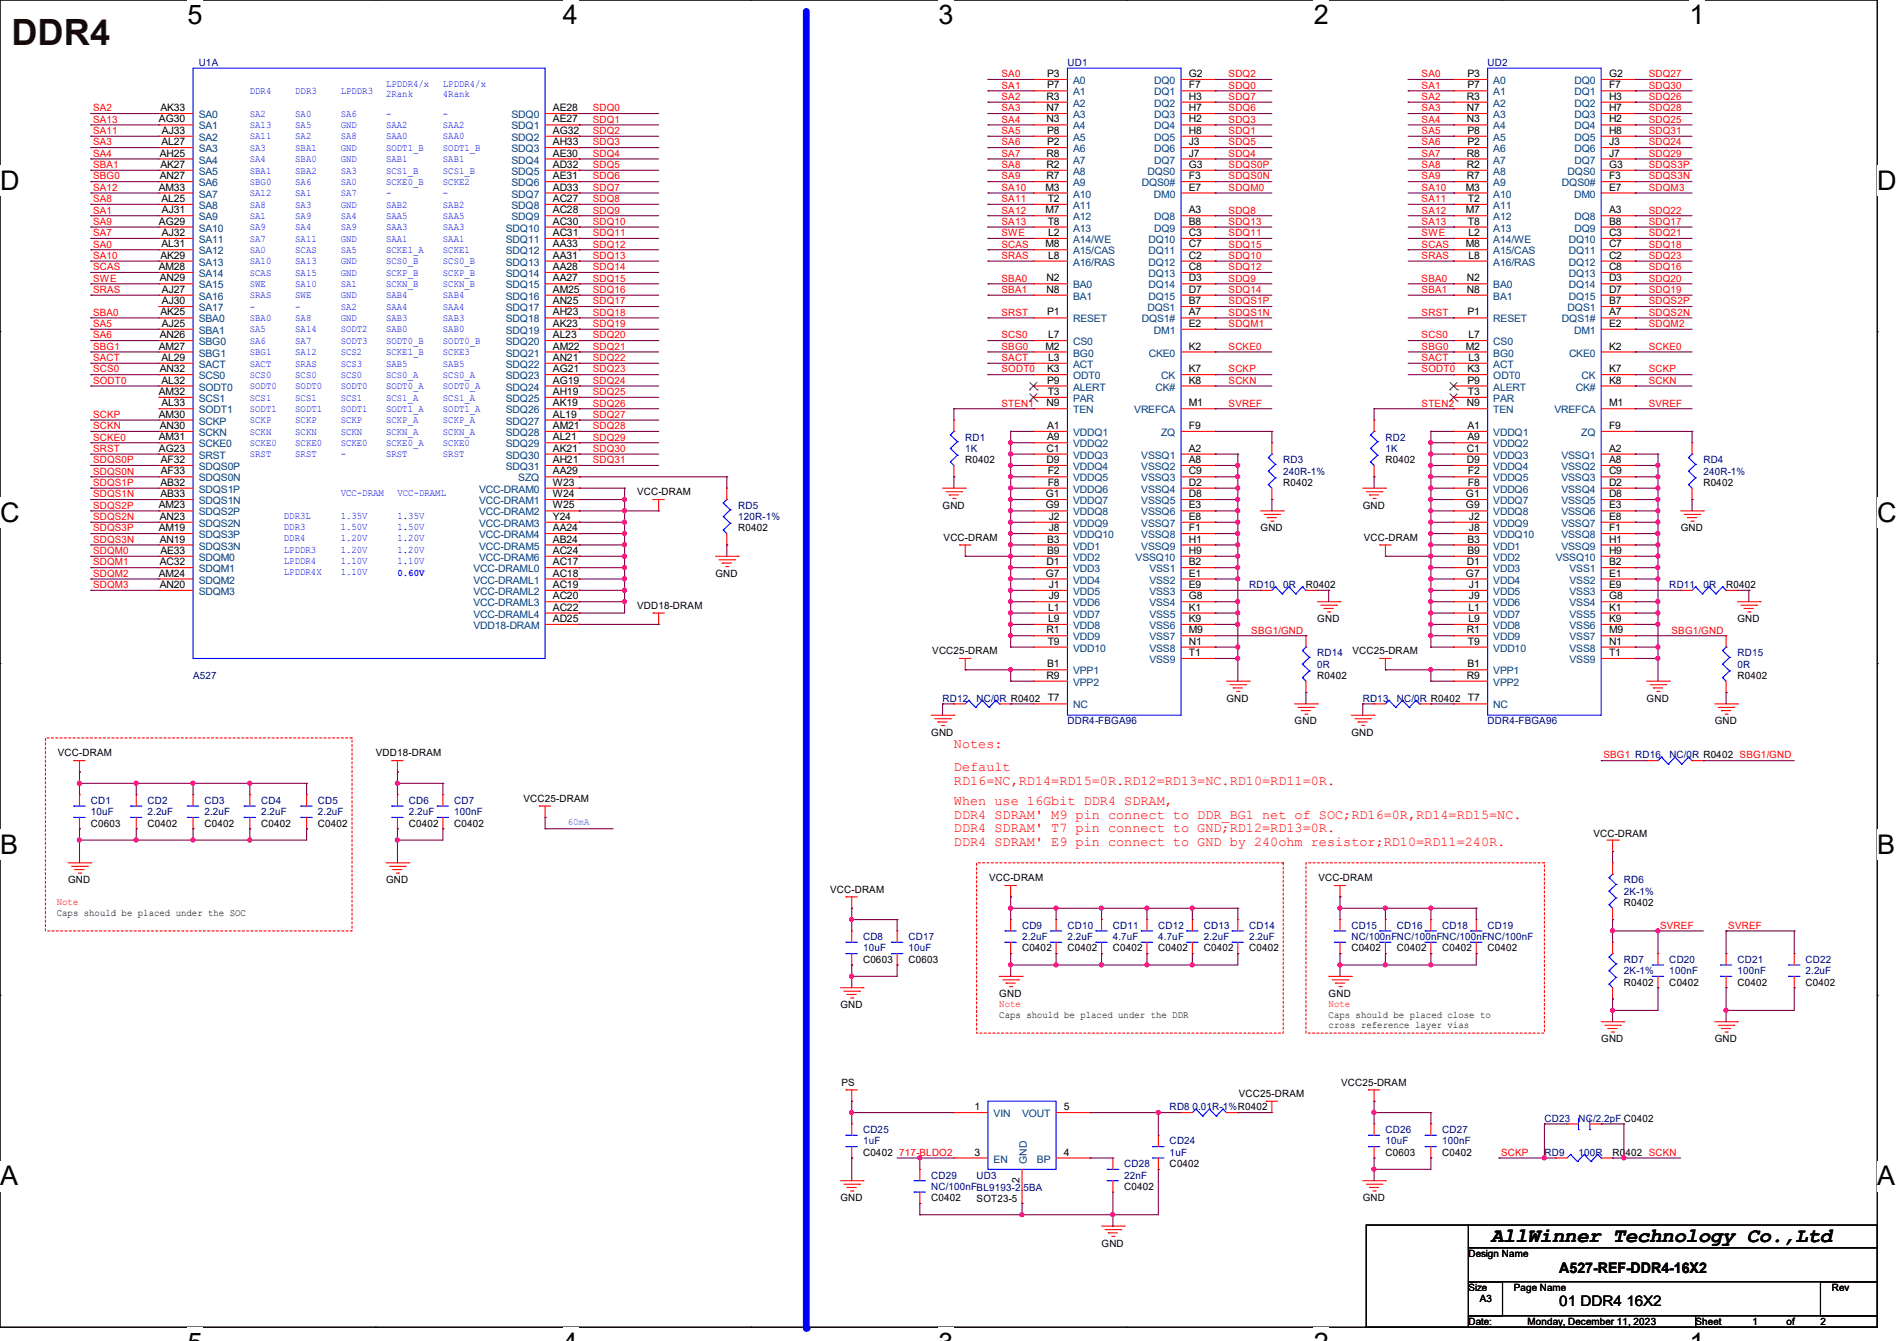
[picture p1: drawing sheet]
<svg xmlns="http://www.w3.org/2000/svg" width="297mm" height="210mm" viewBox="0 0 297 210" stroke-linecap="round" stroke-linejoin="round" font-family="sans-serif">
<defs><g id="words">
<text font-size="5.7" fill="#400000" x="1.8" y="7.1">DDR4</text>
<g font-size="4.2">
<text x="29.4" y="3.8">5</text>
<text x="88.1" y="3.8">4</text>
<text x="146.9" y="3.8">3</text>
<text x="205.7" y="3.8">2</text>
<text x="264.5" y="3.8">1</text>
<text x="0" y="29.8">D</text>
<text x="293.9" y="29.8">D</text>
<text x="0" y="81.7">C</text>
<text x="293.9" y="81.7">C</text>
<text x="0" y="133.7">B</text>
<text x="293.9" y="133.7">B</text>
<text x="0" y="185.6">A</text>
<text x="293.9" y="185.6">A</text>
</g>
<text font-size="3.2" x="233.5" y="194.5">AllWinner Technology Co.,Ltd</text>
<g font-size="2.3">
<text x="244.1" y="199.3">A527-REF-DDR4-16X2</text>
<text x="244.1" y="204.6">01 DDR4 16X2</text>
</g>
<g font-size="2.1" fill="#f00">
<text x="149.4" y="117.2">Notes:</text>
<text x="149.4" y="120.8">Default</text>
<text x="149.4" y="122.9">RD16=NC,RD14=RD15=0R.RD12=RD13=NC.RD10=RD11=0R.</text>
<text x="149.4" y="126.1">When use 16Gbit DDR4 SDRAM,</text>
<text x="149.4" y="128.2">DDR4 SDRAM' M9 pin connect to DDR_BG1 net of SOC;RD16=0R,RD14=RD15=NC.</text>
<text x="149.4" y="130.3">DDR4 SDRAM' T7 pin connect to GND;RD12=RD13=0R.</text>
<text x="149.4" y="132.5">DDR4 SDRAM' E9 pin connect to GND by 240ohm resistor;RD10=RD11=240R.</text>
</g>
<g font-size="1.6" fill="#000080">
<text x="31.1" y="10.3">U1A</text>
<text x="167.1" y="10.3">UD1</text>
<text x="232.9" y="10.3">UD2</text>
<text x="151.1" y="69">RD1</text>
<text x="151.1" y="70.8">1K</text>
<text x="216.9" y="69">RD2</text>
<text x="216.9" y="70.8">1K</text>
<text x="200.9" y="72.6">RD3</text>
<text x="200.9" y="74.3">240R-1%</text>
<text x="266.7" y="72.6">RD4</text>
<text x="266.7" y="74.3">240R-1%</text>
<text x="115.6" y="79.7">RD5</text>
<text x="115.6" y="81.4">120R-1%</text>
<text x="195.6" y="92.1">RD10</text>
<text x="200.9" y="92.1">0R</text>
<text x="261.4" y="92.1">RD11</text>
<text x="266.7" y="92.1">0R</text>
<text x="30.2" y="106.3">A527</text>
<text x="206.2" y="102.8">RD14</text>
<text x="206.2" y="104.6">0R</text>
<text x="272" y="102.8">RD15</text>
<text x="272" y="104.6">0R</text>
<text x="147.6" y="109.9">RD12</text>
<text x="152.9" y="109.9">NC/0R R0402</text>
<text x="167.1" y="113.5">DDR4-FBGA96</text>
<text x="213.4" y="109.9">RD13</text>
<text x="218.7" y="109.9">NC/0R R0402</text>
<text x="232.9" y="113.5">DDR4-FBGA96</text>
<text x="261.4" y="118.8">NC/0R R0402 SBG1/GND</text>
<text x="14.2" y="125.9">CD1</text>
<text x="23.1" y="125.9">CD2</text>
<text x="32" y="125.9">CD3</text>
<text x="40.9" y="125.9">CD4</text>
<text x="49.8" y="125.9">CD5</text>
<text x="64" y="125.9">CD6</text>
<text x="71.1" y="125.9">CD7</text>
<text x="14.2" y="127.7">10uF</text>
<text x="23.1" y="127.7">2.2uF</text>
<text x="32" y="127.7">2.2uF</text>
<text x="40.9" y="127.7">2.2uF</text>
<text x="49.8" y="127.7">2.2uF</text>
<text x="64" y="127.7">2.2uF</text>
<text x="71.1" y="127.7">100nF</text>
<text x="254.3" y="138.3">RD6</text>
<text x="254.3" y="140.1">2K-1%</text>
<text x="135.1" y="147.2">CD8</text>
<text x="135.1" y="149">10uF</text>
<text x="142.2" y="147.2">CD17</text>
<text x="142.2" y="149">10uF</text>
<text x="160" y="145.5">CD9</text>
<text x="160" y="147.2">2.2uF</text>
<text x="167.1" y="145.5">CD10</text>
<text x="167.1" y="147.2">2.2uF</text>
<text x="174.2" y="145.5">CD11</text>
<text x="174.2" y="147.2">4.7uF</text>
<text x="181.4" y="145.5">CD12</text>
<text x="181.4" y="147.2">4.7uF</text>
<text x="188.5" y="145.5">CD13</text>
<text x="188.5" y="147.2">2.2uF</text>
<text x="195.6" y="145.5">CD14</text>
<text x="195.6" y="147.2">2.2uF</text>
<text x="211.6" y="145.5">CD15</text>
<text x="211.6" y="147.2">NC/100nFNC/100nFNC/100nFNC/100nF</text>
<text x="218.7" y="145.5">CD16</text>
<text x="225.8" y="145.5">CD18</text>
<text x="232.9" y="145.5">CD19</text>
<text x="254.3" y="150.8">RD7</text>
<text x="254.3" y="152.6">2K-1%</text>
<text x="261.4" y="150.8">CD20</text>
<text x="261.4" y="152.6">100nF</text>
<text x="272" y="150.8">CD21</text>
<text x="272" y="152.6">100nF</text>
<text x="282.7" y="150.8">CD22</text>
<text x="282.7" y="152.6">2.2uF</text>
<text x="183.1" y="173.9">RD8 0.01R-1%R0402</text>
<text x="135.1" y="177.5">CD25</text>
<text x="135.1" y="179.2">1uF</text>
<text x="183.1" y="179.2">CD24</text>
<text x="216.9" y="177.5">CD26</text>
<text x="216.9" y="179.2">10uF</text>
<text x="225.8" y="177.5">CD27</text>
<text x="225.8" y="179.2">100nF</text>
<text x="241.8" y="175.7">CD23</text>
<text x="247.1" y="175.7">NC/2.2pF C0402</text>
<text x="145.8" y="184.6">CD29</text>
<text x="152.9" y="184.6">UD3</text>
<text x="176" y="182.8">CD28</text>
<text x="176" y="184.6">22nF</text>
<text x="183.1" y="181">1uF</text>
<text x="241.8" y="181">RD9</text>
<text x="247.1" y="181">100R</text>
<text x="145.8" y="186.3">NC/100nFBL9193-2.5BA</text>
</g>
<g font-size="1.6" fill="#f00">
<text x="14.6" y="17.4">SA2</text>
<text x="92.8" y="17.4">SDQ0</text>
<text x="156.8" y="13.9">SA1</text>
<text x="156.8" y="15.7">SA2</text>
<text x="156.8" y="17.4">SA3</text>
<text x="156.8" y="12.1">SA0</text>
<text x="192.4" y="12.1">SDQ2</text>
<text x="192.4" y="15.7">SDQ7</text>
<text x="192.4" y="17.4">SDQ6</text>
<text x="192.4" y="13.9">SDQ0</text>
<text x="222.6" y="12.1">SA0</text>
<text x="222.6" y="13.9">SA1</text>
<text x="222.6" y="15.7">SA2</text>
<text x="222.6" y="17.4">SA3</text>
<text x="258.1" y="13.9">SDQ30</text>
<text x="258.1" y="17.4">SDQ28</text>
<text x="258.1" y="12.1">SDQ27</text>
<text x="258.1" y="15.7">SDQ26</text>
<text x="14.6" y="21">SA11</text>
<text x="14.6" y="19.2">SA13</text>
<text x="14.6" y="22.8">SA3</text>
<text x="92.8" y="22.8">SDQ3</text>
<text x="92.8" y="21">SDQ2</text>
<text x="92.8" y="19.2">SDQ1</text>
<text x="156.8" y="22.8">SA6</text>
<text x="156.8" y="19.2">SA4</text>
<text x="156.8" y="21">SA5</text>
<text x="192.4" y="19.2">SDQ3</text>
<text x="192.4" y="21">SDQ1</text>
<text x="192.4" y="22.8">SDQ5</text>
<text x="222.6" y="21">SA5</text>
<text x="222.6" y="22.8">SA6</text>
<text x="222.6" y="19.2">SA4</text>
<text x="258.1" y="22.8">SDQ24</text>
<text x="258.1" y="21">SDQ31</text>
<text x="258.1" y="19.2">SDQ25</text>
<text x="14.6" y="24.6">SA4</text>
<text x="14.6" y="26.3">SBA1</text>
<text x="14.6" y="28.1">SBG0</text>
<text x="14.6" y="29.9">SA12</text>
<text x="92.8" y="29.9">SDQ7</text>
<text x="92.8" y="28.1">SDQ6</text>
<text x="92.8" y="26.3">SDQ5</text>
<text x="92.8" y="24.6">SDQ4</text>
<text x="156.8" y="24.6">SA7</text>
<text x="156.8" y="26.3">SA8</text>
<text x="156.8" y="28.1">SA9</text>
<text x="156.8" y="29.9">SA10</text>
<text x="192.4" y="29.9">SDQM0</text>
<text x="192.4" y="26.3">SDQS0P</text>
<text x="192.4" y="28.1">SDQS0N</text>
<text x="192.4" y="24.6">SDQ4</text>
<text x="222.6" y="29.9">SA10</text>
<text x="222.6" y="24.6">SA7</text>
<text x="222.6" y="26.3">SA8</text>
<text x="222.6" y="28.1">SA9</text>
<text x="258.1" y="24.6">SDQ29</text>
<text x="258.1" y="26.3">SDQS3P</text>
<text x="258.1" y="28.1">SDQS3N</text>
<text x="258.1" y="29.9">SDQM3</text>
<text x="14.6" y="31.7">SA8</text>
<text x="14.6" y="33.4">SA1</text>
<text x="14.6" y="35.2">SA9</text>
<text x="92.8" y="35.2">SDQ10</text>
<text x="92.8" y="33.4">SDQ9</text>
<text x="92.8" y="31.7">SDQ8</text>
<text x="156.8" y="33.4">SA12</text>
<text x="156.8" y="35.2">SA13</text>
<text x="156.8" y="31.7">SA11</text>
<text x="192.4" y="33.4">SDQ8</text>
<text x="192.4" y="35.2">SDQ13</text>
<text x="222.6" y="33.4">SA12</text>
<text x="222.6" y="35.2">SA13</text>
<text x="222.6" y="31.7">SA11</text>
<text x="258.1" y="33.4">SDQ22</text>
<text x="258.1" y="35.2">SDQ17</text>
<text x="14.6" y="37">SA7</text>
<text x="14.6" y="40.6">SA10</text>
<text x="14.6" y="38.8">SA0</text>
<text x="92.8" y="40.6">SDQ13</text>
<text x="92.8" y="38.8">SDQ12</text>
<text x="92.8" y="37">SDQ11</text>
<text x="156.8" y="38.8">SCAS</text>
<text x="156.8" y="40.6">SRAS</text>
<text x="156.8" y="37">SWE</text>
<text x="192.4" y="37">SDQ11</text>
<text x="192.4" y="38.8">SDQ15</text>
<text x="192.4" y="40.6">SDQ10</text>
<text x="222.6" y="37">SWE</text>
<text x="222.6" y="38.8">SCAS</text>
<text x="222.6" y="40.6">SRAS</text>
<text x="258.1" y="40.6">SDQ23</text>
<text x="258.1" y="38.8">SDQ18</text>
<text x="258.1" y="37">SDQ21</text>
<text x="14.6" y="42.3">SCAS</text>
<text x="14.6" y="44.1">SWE</text>
<text x="14.6" y="45.9">SRAS</text>
<text x="92.8" y="47.7">SDQ17</text>
<text x="92.8" y="45.9">SDQ16</text>
<text x="92.8" y="44.1">SDQ15</text>
<text x="92.8" y="42.3">SDQ14</text>
<text x="156.8" y="45.9">SBA1</text>
<text x="156.8" y="44.1">SBA0</text>
<text x="192.4" y="47.7">SDQS1P</text>
<text x="192.4" y="42.3">SDQ12</text>
<text x="192.4" y="44.1">SDQ9</text>
<text x="192.4" y="45.9">SDQ14</text>
<text x="222.6" y="44.1">SBA0</text>
<text x="222.6" y="45.9">SBA1</text>
<text x="258.1" y="44.1">SDQ20</text>
<text x="258.1" y="45.9">SDQ19</text>
<text x="258.1" y="42.3">SDQ16</text>
<text x="258.1" y="47.7">SDQS2P</text>
<text x="14.6" y="49.4">SBA0</text>
<text x="14.6" y="51.2">SA5</text>
<text x="14.6" y="53">SA6</text>
<text x="92.8" y="53">SDQ20</text>
<text x="92.8" y="51.2">SDQ19</text>
<text x="92.8" y="49.4">SDQ18</text>
<text x="156.8" y="53">SCS0</text>
<text x="156.8" y="49.4">SRST</text>
<text x="192.4" y="51.2">SDQM1</text>
<text x="192.4" y="49.4">SDQS1N</text>
<text x="222.6" y="49.4">SRST</text>
<text x="222.6" y="53">SCS0</text>
<text x="258.1" y="49.4">SDQS2N</text>
<text x="258.1" y="51.2">SDQM2</text>
<text x="14.6" y="58.3">SCS0</text>
<text x="14.6" y="56.6">SACT</text>
<text x="14.6" y="54.8">SBG1</text>
<text x="92.8" y="58.3">SDQ23</text>
<text x="92.8" y="56.6">SDQ22</text>
<text x="92.8" y="54.8">SDQ21</text>
<text x="156.8" y="54.8">SBG0</text>
<text x="156.8" y="56.6">SACT</text>
<text x="156.8" y="58.3">SODT0</text>
<text x="192.4" y="58.3">SCKP</text>
<text x="192.4" y="54.8">SCKE0</text>
<text x="222.6" y="54.8">SBG0</text>
<text x="222.6" y="58.3">SODT0</text>
<text x="222.6" y="56.6">SACT</text>
<text x="258.1" y="58.3">SCKP</text>
<text x="258.1" y="54.8">SCKE0</text>
<text x="14.6" y="60.1">SODT0</text>
<text x="14.6" y="65.4">SCKP</text>
<text x="92.8" y="65.4">SDQ27</text>
<text x="92.8" y="63.7">SDQ26</text>
<text x="92.8" y="61.9">SDQ25</text>
<text x="92.8" y="60.1">SDQ24</text>
<text x="156.8" y="63.7">STEN1</text>
<text x="192.4" y="60.1">SCKN</text>
<text x="192.4" y="63.7">SVREF</text>
<text x="222.6" y="63.7">STEN2</text>
<text x="258.1" y="60.1">SCKN</text>
<text x="258.1" y="63.7">SVREF</text>
<text x="14.6" y="70.8">SRST</text>
<text x="14.6" y="67.2">SCKN</text>
<text x="14.6" y="69">SCKE0</text>
<text x="92.8" y="70.8">SDQ30</text>
<text x="92.8" y="69">SDQ29</text>
<text x="92.8" y="67.2">SDQ28</text>
<text x="14.6" y="76.1">SDQS1P</text>
<text x="14.6" y="74.3">SDQS0N</text>
<text x="14.6" y="77.9">SDQS1N</text>
<text x="14.6" y="72.6">SDQS0P</text>
<text x="92.8" y="72.6">SDQ31</text>
<text x="14.6" y="83.2">SDQS3P</text>
<text x="14.6" y="79.7">SDQS2P</text>
<text x="14.6" y="81.4">SDQS2N</text>
<text x="14.6" y="85">SDQS3N</text>
<text x="14.6" y="88.6">SDQM1</text>
<text x="14.6" y="86.8">SDQM0</text>
<text x="14.6" y="92.1">SDQM3</text>
<text x="14.6" y="90.3">SDQM2</text>
<text x="195.9" y="99.2">SBG1/GND</text>
<text x="261.7" y="99.2">SBG1/GND</text>
<text x="251" y="118.8">SBG1 RD16</text>
<text x="8.9" y="141.7">Note</text>
<text x="259.9" y="145.5">SVREF</text>
<text x="270.6" y="145.5">SVREF</text>
<text x="156.5" y="157.7">Note</text>
<text x="208" y="157.7">Note</text>
<text x="140.8" y="181">717-BLDO2</text>
<text x="235" y="181">SCKP</text>
</g>
<g font-size="1.6">
<text x="25.1" y="17.4">AK33</text>
<text x="86.6" y="17.4">AE28</text>
<text x="163.9" y="15.6">R3</text>
<text x="163.9" y="17.4">N7</text>
<text x="164" y="12.1">P3</text>
<text x="164" y="13.8">P7</text>
<text x="186.1" y="12.1">G2</text>
<text x="186.1" y="13.8">F7</text>
<text x="186.1" y="15.6">H3</text>
<text x="186.1" y="17.4">H7</text>
<text x="229.7" y="15.6">R3</text>
<text x="229.7" y="17.4">N7</text>
<text x="229.7" y="12.1">P3</text>
<text x="229.7" y="13.8">P7</text>
<text x="251.9" y="12.1">G2</text>
<text x="251.9" y="13.8">F7</text>
<text x="251.9" y="15.6">H3</text>
<text x="251.9" y="17.4">H7</text>
<text x="24.9" y="19.2">AG30</text>
<text x="25.3" y="22.7">AL27</text>
<text x="25.4" y="21">AJ33</text>
<text x="86.6" y="19.2">AE27</text>
<text x="86.6" y="21">AG32</text>
<text x="86.6" y="22.7">AH33</text>
<text x="163.9" y="19.2">N3</text>
<text x="164" y="21">P8</text>
<text x="164" y="22.7">P2</text>
<text x="186.1" y="19.2">H2</text>
<text x="186.1" y="21">H8</text>
<text x="186.1" y="22.7">J3</text>
<text x="229.7" y="19.2">N3</text>
<text x="229.7" y="21">P8</text>
<text x="229.7" y="22.7">P2</text>
<text x="251.9" y="19.2">H2</text>
<text x="251.9" y="21">H8</text>
<text x="251.9" y="22.7">J3</text>
<text x="24.8" y="29.8">AM33</text>
<text x="25" y="24.5">AH25</text>
<text x="25" y="28.1">AN27</text>
<text x="25.1" y="26.3">AK27</text>
<text x="86.6" y="24.5">AE30</text>
<text x="86.6" y="26.3">AD32</text>
<text x="86.6" y="28.1">AE31</text>
<text x="86.6" y="29.8">AD33</text>
<text x="163.7" y="29.8">M3</text>
<text x="163.9" y="24.5">R8</text>
<text x="163.9" y="26.3">R2</text>
<text x="163.9" y="28.1">R7</text>
<text x="186.1" y="24.5">J7</text>
<text x="186.1" y="26.3">G3</text>
<text x="186.1" y="28.1">F3</text>
<text x="186.1" y="29.8">E7</text>
<text x="229.5" y="29.8">M3</text>
<text x="229.7" y="24.5">R8</text>
<text x="229.7" y="26.3">R2</text>
<text x="229.7" y="28.1">R7</text>
<text x="251.9" y="24.5">J7</text>
<text x="251.9" y="26.3">G3</text>
<text x="251.9" y="28.1">F3</text>
<text x="251.9" y="29.8">E7</text>
<text x="24.9" y="35.2">AG29</text>
<text x="25.3" y="31.6">AL25</text>
<text x="25.4" y="33.4">AJ31</text>
<text x="86.6" y="31.6">AC27</text>
<text x="86.6" y="33.4">AC28</text>
<text x="86.6" y="35.2">AC30</text>
<text x="163.7" y="33.4">M7</text>
<text x="164" y="31.6">T2</text>
<text x="164" y="35.2">T8</text>
<text x="186.1" y="33.4">A3</text>
<text x="186.1" y="35.2">B8</text>
<text x="229.5" y="33.4">M7</text>
<text x="229.8" y="31.6">T2</text>
<text x="229.8" y="35.2">T8</text>
<text x="251.9" y="33.4">A3</text>
<text x="251.9" y="35.2">B8</text>
<text x="25.1" y="40.5">AK29</text>
<text x="25.3" y="38.7">AL31</text>
<text x="25.4" y="37">AJ32</text>
<text x="86.6" y="37">AC31</text>
<text x="86.6" y="38.7">AA33</text>
<text x="86.6" y="40.5">AA31</text>
<text x="163.7" y="38.7">M8</text>
<text x="164.1" y="37">L2</text>
<text x="164.1" y="40.5">L8</text>
<text x="186.1" y="37">C3</text>
<text x="186.1" y="38.7">C7</text>
<text x="186.1" y="40.5">C2</text>
<text x="229.5" y="38.7">M8</text>
<text x="229.9" y="37">L2</text>
<text x="229.9" y="40.5">L8</text>
<text x="251.9" y="37">C3</text>
<text x="251.9" y="38.7">C7</text>
<text x="251.9" y="40.5">C2</text>
<text x="24.8" y="42.3">AM28</text>
<text x="25" y="44.1">AN29</text>
<text x="25.4" y="45.8">AJ27</text>
<text x="25.4" y="47.6">AJ30</text>
<text x="86.6" y="42.3">AA28</text>
<text x="86.6" y="44.1">AA27</text>
<text x="86.6" y="45.8">AM25</text>
<text x="86.6" y="47.6">AN25</text>
<text x="163.9" y="44.1">N2</text>
<text x="163.9" y="45.8">N8</text>
<text x="186.1" y="42.3">C8</text>
<text x="186.1" y="44.1">D3</text>
<text x="186.1" y="45.8">D7</text>
<text x="186.1" y="47.6">B7</text>
<text x="229.7" y="44.1">N2</text>
<text x="229.7" y="45.8">N8</text>
<text x="251.9" y="42.3">C8</text>
<text x="251.9" y="44.1">D3</text>
<text x="251.9" y="45.8">D7</text>
<text x="251.9" y="47.6">B7</text>
<text x="25" y="53">AN26</text>
<text x="25.1" y="49.4">AK25</text>
<text x="25.4" y="51.2">AJ25</text>
<text x="86.6" y="49.4">AH23</text>
<text x="86.6" y="51.2">AK23</text>
<text x="86.6" y="53">AL23</text>
<text x="164" y="49.4">P1</text>
<text x="164.1" y="53">L7</text>
<text x="186.1" y="49.4">A7</text>
<text x="186.1" y="51.2">E2</text>
<text x="229.7" y="49.4">P1</text>
<text x="229.9" y="53">L7</text>
<text x="251.9" y="49.4">A7</text>
<text x="251.9" y="51.2">E2</text>
<text x="24.8" y="54.7">AM27</text>
<text x="25" y="58.3">AN32</text>
<text x="25.3" y="56.5">AL29</text>
<text x="86.6" y="54.7">AM22</text>
<text x="86.6" y="56.5">AN21</text>
<text x="86.6" y="58.3">AG21</text>
<text x="163.7" y="54.7">M2</text>
<text x="164" y="58.3">K3</text>
<text x="164.1" y="56.5">L3</text>
<text x="186.1" y="54.7">K2</text>
<text x="186.1" y="58.3">K7</text>
<text x="229.5" y="54.7">M2</text>
<text x="229.7" y="58.3">K3</text>
<text x="229.9" y="56.5">L3</text>
<text x="251.9" y="54.7">K2</text>
<text x="251.9" y="58.3">K7</text>
<text x="24.8" y="61.8">AM32</text>
<text x="24.8" y="65.4">AM30</text>
<text x="25.3" y="60.1">AL32</text>
<text x="25.3" y="63.6">AL33</text>
<text x="86.6" y="60.1">AG19</text>
<text x="86.6" y="61.8">AH19</text>
<text x="86.6" y="63.6">AK19</text>
<text x="86.6" y="65.4">AL19</text>
<text x="163.9" y="63.6">N9</text>
<text x="164" y="60.1">P9</text>
<text x="164" y="61.8">T3</text>
<text x="186.1" y="63.6">M1</text>
<text x="186.1" y="60.1">K8</text>
<text x="229.7" y="63.6">N9</text>
<text x="229.7" y="60.1">P9</text>
<text x="229.8" y="61.8">T3</text>
<text x="251.9" y="63.6">M1</text>
<text x="251.9" y="60.1">K8</text>
<text x="24.8" y="69">AM31</text>
<text x="24.9" y="70.7">AG23</text>
<text x="25" y="67.2">AN30</text>
<text x="86.6" y="67.2">AM21</text>
<text x="86.6" y="69">AL21</text>
<text x="86.6" y="70.7">AK21</text>
<text x="163.9" y="70.7">C1</text>
<text x="164" y="67.2">A1</text>
<text x="164" y="69">A9</text>
<text x="186.1" y="67.2">F9</text>
<text x="186.1" y="70.7">A2</text>
<text x="229.7" y="70.7">C1</text>
<text x="229.7" y="67.2">A1</text>
<text x="229.7" y="69">A9</text>
<text x="251.9" y="67.2">F9</text>
<text x="251.9" y="70.7">A2</text>
<text x="25.1" y="76.1">AB32</text>
<text x="25.1" y="77.9">AB33</text>
<text x="25.2" y="72.5">AF32</text>
<text x="25.2" y="74.3">AF33</text>
<text x="86.6" y="72.5">AH21</text>
<text x="86.6" y="74.3">AA29</text>
<text x="86.6" y="76.1">W23</text>
<text x="86.6" y="77.9">W24</text>
<text x="99.7" y="77.6">VCC-DRAM</text>
<text x="151.1" y="72.6">R0402</text>
<text x="163.7" y="77.9">G1</text>
<text x="163.9" y="72.5">D9</text>
<text x="164" y="74.3">F2</text>
<text x="164" y="76.1">F8</text>
<text x="186.1" y="72.5">A8</text>
<text x="186.1" y="74.3">C9</text>
<text x="186.1" y="76.1">D2</text>
<text x="186.1" y="77.9">D8</text>
<text x="200.9" y="76.1">R0402</text>
<text x="216.9" y="72.6">R0402</text>
<text x="229.5" y="77.9">G1</text>
<text x="229.7" y="72.5">D9</text>
<text x="229.8" y="74.3">F2</text>
<text x="229.8" y="76.1">F8</text>
<text x="251.9" y="72.5">A8</text>
<text x="251.9" y="74.3">C9</text>
<text x="251.9" y="76.1">D2</text>
<text x="251.9" y="77.9">D8</text>
<text x="266.7" y="76.1">R0402</text>
<text x="24.8" y="79.6">AM23</text>
<text x="24.8" y="83.2">AM19</text>
<text x="25" y="81.4">AN23</text>
<text x="86.6" y="79.6">W25</text>
<text x="86.6" y="81.4">Y24</text>
<text x="86.6" y="83.2">AA24</text>
<text x="115.6" y="83.2">R0402</text>
<text x="147.6" y="79.7">GND</text>
<text x="163.7" y="79.6">G9</text>
<text x="164.2" y="83.2">J8</text>
<text x="164.2" y="81.4">J2</text>
<text x="186.1" y="79.6">E3</text>
<text x="186.1" y="81.4">E8</text>
<text x="186.1" y="83.2">F1</text>
<text x="197.4" y="83.2">GND</text>
<text x="213.4" y="79.7">GND</text>
<text x="229.5" y="79.6">G9</text>
<text x="230" y="83.2">J8</text>
<text x="230" y="81.4">J2</text>
<text x="251.9" y="79.6">E3</text>
<text x="251.9" y="81.4">E8</text>
<text x="251.9" y="83.2">F1</text>
<text x="263.1" y="83.2">GND</text>
<text x="25" y="85">AN19</text>
<text x="25" y="88.5">AC32</text>
<text x="25.1" y="86.7">AE33</text>
<text x="86.6" y="85">AB24</text>
<text x="86.6" y="86.7">AC24</text>
<text x="86.6" y="88.5">AC17</text>
<text x="147.7" y="84.7">VCC-DRAM</text>
<text x="163.9" y="88.5">D1</text>
<text x="164" y="86.7">B9</text>
<text x="164" y="85">B3</text>
<text x="186.1" y="85">H1</text>
<text x="186.1" y="86.7">H9</text>
<text x="186.1" y="88.5">B2</text>
<text x="213.5" y="84.7">VCC-DRAM</text>
<text x="229.7" y="88.5">D1</text>
<text x="229.7" y="86.7">B9</text>
<text x="229.7" y="85">B3</text>
<text x="251.9" y="85">H1</text>
<text x="251.9" y="86.7">H9</text>
<text x="251.9" y="88.5">B2</text>
<text x="24.8" y="90.3">AM24</text>
<text x="25" y="92.1">AN20</text>
<text x="86.6" y="90.3">AC18</text>
<text x="86.6" y="92.1">AC19</text>
<text x="86.6" y="93.9">AC20</text>
<text x="86.6" y="95.6">AC22</text>
<text x="99.7" y="95.3">VDD18-DRAM</text>
<text x="112" y="90.3">GND</text>
<text x="163.7" y="90.3">G7</text>
<text x="164.1" y="95.6">L1</text>
<text x="164.2" y="92.1">J1</text>
<text x="164.2" y="93.9">J9</text>
<text x="186.1" y="90.3">E1</text>
<text x="186.1" y="92.1">E9</text>
<text x="186.1" y="93.9">G8</text>
<text x="186.1" y="95.6">K1</text>
<text x="204.5" y="92.1">R0402</text>
<text x="229.5" y="90.3">G7</text>
<text x="229.9" y="95.6">L1</text>
<text x="230" y="92.1">J1</text>
<text x="230" y="93.9">J9</text>
<text x="251.9" y="90.3">E1</text>
<text x="251.9" y="92.1">E9</text>
<text x="251.9" y="93.9">G8</text>
<text x="251.9" y="95.6">K1</text>
<text x="270.3" y="92.1">R0402</text>
<text x="86.6" y="97.4">AD25</text>
<text x="163.9" y="99.2">R1</text>
<text x="164" y="101">T9</text>
<text x="164.1" y="97.4">L9</text>
<text x="186.1" y="97.4">K9</text>
<text x="186.1" y="99.2">M9</text>
<text x="186.1" y="101">N1</text>
<text x="206.2" y="97.4">GND</text>
<text x="229.7" y="99.2">R1</text>
<text x="229.8" y="101">T9</text>
<text x="229.9" y="97.4">L9</text>
<text x="251.9" y="97.4">K9</text>
<text x="251.9" y="99.2">M9</text>
<text x="251.9" y="101">N1</text>
<text x="272" y="97.4">GND</text>
<text x="146" y="102.4">VCC25-DRAM</text>
<text x="163.9" y="106.3">R9</text>
<text x="164" y="104.5">B1</text>
<text x="186.1" y="102.7">T1</text>
<text x="206.2" y="106.3">R0402</text>
<text x="211.8" y="102.4">VCC25-DRAM</text>
<text x="229.7" y="106.3">R9</text>
<text x="229.7" y="104.5">B1</text>
<text x="251.9" y="102.7">T1</text>
<text x="272" y="106.3">R0402</text>
<text x="164" y="109.9">T7</text>
<text x="192" y="109.9">GND</text>
<text x="202.7" y="113.5">GND</text>
<text x="229.8" y="109.9">T7</text>
<text x="257.8" y="109.9">GND</text>
<text x="268.5" y="113.5">GND</text>
<text x="9.1" y="118.4">VCC-DRAM</text>
<text x="58.8" y="118.4">VDD18-DRAM</text>
<text x="145.8" y="115.2">GND</text>
<text x="211.6" y="115.2">GND</text>
<text x="82" y="125.6">VCC25-DRAM</text>
<text x="14.2" y="129.5">C0603</text>
<text x="23.1" y="129.5">C0402</text>
<text x="32" y="129.5">C0402</text>
<text x="40.9" y="129.5">C0402</text>
<text x="49.8" y="129.5">C0402</text>
<text x="64" y="129.5">C0402</text>
<text x="71.1" y="129.5">C0402</text>
<text x="249.5" y="131.1">VCC-DRAM</text>
<text x="8.9" y="143.5">Caps should be placed under the SOC</text>
<text x="10.7" y="138.3">GND</text>
<text x="60.5" y="138.3">GND</text>
<text x="130" y="139.8">VCC-DRAM</text>
<text x="154.9" y="138">VCC-DRAM</text>
<text x="206.4" y="138">VCC-DRAM</text>
<text x="254.3" y="141.9">R0402</text>
<text x="160" y="149">C0402</text>
<text x="167.1" y="149">C0402</text>
<text x="174.2" y="149">C0402</text>
<text x="181.4" y="149">C0402</text>
<text x="188.5" y="149">C0402</text>
<text x="195.6" y="149">C0402</text>
<text x="211.6" y="149">C0402</text>
<text x="218.7" y="149">C0402</text>
<text x="225.8" y="149">C0402</text>
<text x="232.9" y="149">C0402</text>
<text x="135.1" y="150.8">C0603</text>
<text x="142.2" y="150.8">C0603</text>
<text x="254.3" y="154.3">R0402</text>
<text x="261.4" y="154.3">C0402</text>
<text x="272" y="154.3">C0402</text>
<text x="282.7" y="154.3">C0402</text>
<text x="131.6" y="157.9">GND</text>
<text x="156.5" y="159.5">Caps should be placed under the DDR</text>
<text x="156.5" y="156.1">GND</text>
<text x="208" y="159.5">Caps should be placed close to</text>
<text x="208" y="161">cross reference layer vias</text>
<text x="208" y="156.1">GND</text>
<text x="250.7" y="163.2">GND</text>
<text x="268.5" y="163.2">GND</text>
<text x="131.7" y="170">PS</text>
<text x="152.6" y="173.9">1</text>
<text x="166.6" y="173.9">5</text>
<text x="194" y="171.8">VCC25-DRAM</text>
<text x="210" y="170">VCC25-DRAM</text>
<text x="135.1" y="181">C0402</text>
<text x="152.6" y="181">3</text>
<text x="159.6" y="185.2" transform="rotate(-90 159.6 185.2)">2</text>
<text x="166.6" y="181">4</text>
<text x="183.1" y="182.8">C0402</text>
<text x="216.9" y="181">C0603</text>
<text x="225.8" y="181">C0402</text>
<text x="252.5" y="181">R0402 SCKN</text>
<text x="131.6" y="188.1">GND</text>
<text x="145.8" y="188.1">C0402</text>
<text x="152.9" y="188.3">SOT23-5</text>
<text x="176" y="186.3">C0402</text>
<text x="213.4" y="188.1">GND</text>
<text x="172.5" y="195.2">GND</text>
<text x="229.9" y="196.8">Design Name</text>
<text x="229.9" y="202.2">Size</text>
<text x="231.7" y="204">A3</text>
<text x="237" y="202.2">Page Name</text>
<text x="286.8" y="202.2">Rev</text>
<text x="229.9" y="207.5">Date:</text>
<text x="239.1" y="207.5">Monday, December 11, 2023</text>
<text x="265.5" y="207.5">Sheet</text>
<text x="274.4" y="207.5">1</text>
<text x="279.7" y="207.5">of</text>
<text x="285" y="207.5">2</text>
</g>
<g font-size="1.6" fill="#00f">
<text x="39.1" y="14.7">DDR4</text>
<text x="46.2" y="14.7">DDR3</text>
<text x="53.3" y="14.7">LPDDR3</text>
<text x="60.5" y="13.7">LPDDR4/x</text>
<text x="60.5" y="15.2">2Rank</text>
<text x="69.3" y="13.7">LPDDR4/x</text>
<text x="69.3" y="15.2">4Rank</text>
<text x="39.1" y="23.6">SA3</text>
<text x="39.1" y="18.3">SA2</text>
<text x="39.1" y="20.1">SA13</text>
<text x="39.1" y="21.8">SA11</text>
<text x="46.2" y="20.1">SA5</text>
<text x="46.2" y="21.8">SA2</text>
<text x="46.2" y="18.3">SA0</text>
<text x="46.2" y="23.6">SBA1</text>
<text x="53.3" y="21.8">SA8</text>
<text x="53.3" y="23.6">GND</text>
<text x="53.3" y="20.1">GND</text>
<text x="53.3" y="18.3">SA6</text>
<text x="60.5" y="18.3">-</text>
<text x="60.5" y="20.1">SAA2</text>
<text x="60.5" y="23.6">SODT1_B</text>
<text x="60.5" y="21.8">SAA0</text>
<text x="69.3" y="23.6">SODT1_B</text>
<text x="69.3" y="21.8">SAA0</text>
<text x="69.3" y="20.1">SAA2</text>
<text x="69.3" y="18.3">-</text>
<text x="39.1" y="27.2">SBA1</text>
<text x="39.1" y="25.4">SA4</text>
<text x="39.1" y="29">SBG0</text>
<text x="46.2" y="29">SA6</text>
<text x="46.2" y="25.4">SBA0</text>
<text x="46.2" y="27.2">SBA2</text>
<text x="53.3" y="27.2">SA3</text>
<text x="53.3" y="29">SA0</text>
<text x="53.3" y="25.4">GND</text>
<text x="60.5" y="27.2">SCS1_B</text>
<text x="60.5" y="29">SCKE0_B</text>
<text x="60.5" y="25.4">SAB1</text>
<text x="69.3" y="27.2">SCS1_B</text>
<text x="69.3" y="29">SCKE2</text>
<text x="69.3" y="25.4">SAB1</text>
<text x="39.1" y="30.7">SA12</text>
<text x="39.1" y="32.5">SA8</text>
<text x="39.1" y="34.3">SA1</text>
<text x="46.2" y="34.3">SA9</text>
<text x="46.2" y="30.7">SA1</text>
<text x="46.2" y="32.5">SA3</text>
<text x="53.3" y="34.3">SA4</text>
<text x="53.3" y="30.7">SA7</text>
<text x="53.3" y="32.5">GND</text>
<text x="60.5" y="34.3">SAA5</text>
<text x="60.5" y="30.7">-</text>
<text x="60.5" y="32.5">SAB2</text>
<text x="69.3" y="34.3">SAA5</text>
<text x="69.3" y="30.7">-</text>
<text x="69.3" y="32.5">SAB2</text>
<text x="39.1" y="36.1">SA9</text>
<text x="39.1" y="41.4">SA10</text>
<text x="39.1" y="37.8">SA7</text>
<text x="39.1" y="39.6">SA0</text>
<text x="46.2" y="41.4">SA13</text>
<text x="46.2" y="39.6">SCAS</text>
<text x="46.2" y="36.1">SA4</text>
<text x="46.2" y="37.8">SA11</text>
<text x="53.3" y="41.4">GND</text>
<text x="53.3" y="37.8">GND</text>
<text x="53.3" y="39.6">SA5</text>
<text x="53.3" y="36.1">SA9</text>
<text x="60.5" y="37.8">SAA1</text>
<text x="60.5" y="39.6">SCKE1_A</text>
<text x="60.5" y="36.1">SAA3</text>
<text x="60.5" y="41.4">SCS0_B</text>
<text x="69.3" y="39.6">SCKE1</text>
<text x="69.3" y="41.4">SCS0_B</text>
<text x="69.3" y="37.8">SAA1</text>
<text x="69.3" y="36.1">SAA3</text>
<text x="39.1" y="46.7">SRAS</text>
<text x="39.1" y="45">SWE</text>
<text x="39.1" y="43.2">SCAS</text>
<text x="46.2" y="43.2">SA15</text>
<text x="46.2" y="45">SA10</text>
<text x="46.2" y="46.7">SWE</text>
<text x="53.3" y="43.2">GND</text>
<text x="53.3" y="45">SA1</text>
<text x="53.3" y="46.7">GND</text>
<text x="60.5" y="45">SCKN_B</text>
<text x="60.5" y="46.7">SAB4</text>
<text x="60.5" y="43.2">SCKP_B</text>
<text x="69.3" y="45">SCKN_B</text>
<text x="69.3" y="43.2">SCKP_B</text>
<text x="69.3" y="46.7">SAB4</text>
<text x="39.1" y="50.3">SBA0</text>
<text x="39.1" y="53.8">SA6</text>
<text x="39.1" y="48.5">-</text>
<text x="39.1" y="52.1">SA5</text>
<text x="46.2" y="50.3">SA8</text>
<text x="46.2" y="48.5">-</text>
<text x="46.2" y="52.1">SA14</text>
<text x="46.2" y="53.8">SA7</text>
<text x="53.3" y="50.3">GND</text>
<text x="53.3" y="53.8">SODT3</text>
<text x="53.3" y="52.1">SODT2</text>
<text x="53.3" y="48.5">SA2</text>
<text x="60.5" y="50.3">SAB3</text>
<text x="60.5" y="52.1">SAB0</text>
<text x="60.5" y="48.5">SAA4</text>
<text x="60.5" y="53.8">SODT0_B</text>
<text x="69.3" y="48.5">SAA4</text>
<text x="69.3" y="50.3">SAB3</text>
<text x="69.3" y="52.1">SAB0</text>
<text x="69.3" y="53.8">SODT0_B</text>
<text x="39.1" y="55.6">SBG1</text>
<text x="39.1" y="59.2">SCS0</text>
<text x="39.1" y="57.4">SACT</text>
<text x="46.2" y="59.2">SCS0</text>
<text x="46.2" y="55.6">SA12</text>
<text x="46.2" y="57.4">SRAS</text>
<text x="53.3" y="57.4">SCS3</text>
<text x="53.3" y="55.6">SCS2</text>
<text x="53.3" y="59.2">SCS0</text>
<text x="60.5" y="59.2">SCS0_A</text>
<text x="60.5" y="55.6">SCKE1_B</text>
<text x="60.5" y="57.4">SAB5</text>
<text x="69.3" y="59.2">SCS0_A</text>
<text x="69.3" y="57.4">SAB5</text>
<text x="69.3" y="55.6">SCKE3</text>
<text x="39.1" y="64.5">SODT1</text>
<text x="39.1" y="62.7">SCS1</text>
<text x="39.1" y="61">SODT0</text>
<text x="46.2" y="61">SODT0</text>
<text x="46.2" y="64.5">SODT1</text>
<text x="46.2" y="62.7">SCS1</text>
<text x="53.3" y="61">SODT0</text>
<text x="53.3" y="62.7">SCS1</text>
<text x="53.3" y="64.5">SODT1</text>
<text x="60.5" y="62.7">SCS1_A</text>
<text x="60.5" y="61">SODT0_A</text>
<text x="60.5" y="64.5">SODT1_A</text>
<text x="69.3" y="61">SODT0_A</text>
<text x="69.3" y="64.5">SODT1_A</text>
<text x="69.3" y="62.7">SCS1_A</text>
<text x="39.1" y="71.6">SRST</text>
<text x="39.1" y="69.8">SCKE0</text>
<text x="39.1" y="66.3">SCKP</text>
<text x="39.1" y="68.1">SCKN</text>
<text x="46.2" y="66.3">SCKP</text>
<text x="46.2" y="69.8">SCKE0</text>
<text x="46.2" y="71.6">SRST</text>
<text x="46.2" y="68.1">SCKN</text>
<text x="53.3" y="71.6">-</text>
<text x="53.3" y="66.3">SCKP</text>
<text x="53.3" y="68.1">SCKN</text>
<text x="53.3" y="69.8">SCKE0</text>
<text x="60.5" y="66.3">SCKP_A</text>
<text x="60.5" y="69.8">SCKE0_A</text>
<text x="60.5" y="68.1">SCKN_A</text>
<text x="60.5" y="71.6">SRST</text>
<text x="69.3" y="66.3">SCKP_A</text>
<text x="69.3" y="69.8">SCKE0</text>
<text x="69.3" y="68.1">SCKN_A</text>
<text x="69.3" y="71.6">SRST</text>
<text x="53.3" y="77.7">VCC-DRAM</text>
<text x="62.2" y="77.7">VCC-DRAML</text>
<text x="44.4" y="83">DDR3</text>
<text x="44.4" y="81.2">DDR3L</text>
<text x="53.3" y="83">1.50V</text>
<text x="53.3" y="81.2">1.35V</text>
<text x="62.2" y="83">1.50V</text>
<text x="62.2" y="81.2">1.35V</text>
<text x="44.4" y="84.8">DDR4</text>
<text x="44.4" y="88.3">LPDDR4</text>
<text x="44.4" y="86.6">LPDDR3</text>
<text x="53.3" y="86.6">1.20V</text>
<text x="53.3" y="84.8">1.20V</text>
<text x="53.3" y="88.3">1.10V</text>
<text x="62.2" y="84.8">1.20V</text>
<text x="62.2" y="88.3">1.10V</text>
<text x="62.2" y="86.6">1.20V</text>
<text x="44.4" y="90.1">LPDDR4X</text>
<text x="53.3" y="90.1">1.10V</text>
<text x="62.2" y="90.2">0.60V</text>
</g>
<g font-size="1.6" fill="#004080">
<text x="168" y="13.2">A0</text>
<text x="168" y="14.9">A1</text>
<text x="168" y="16.7">A2</text>
<text x="180.7" y="13.2">DQ0</text>
<text x="180.7" y="14.9">DQ1</text>
<text x="180.7" y="16.7">DQ2</text>
<text x="233.8" y="13.2">A0</text>
<text x="233.8" y="14.9">A1</text>
<text x="233.8" y="16.7">A2</text>
<text x="246.5" y="13.2">DQ0</text>
<text x="246.5" y="14.9">DQ1</text>
<text x="246.5" y="16.7">DQ2</text>
<text x="31.1" y="18.5">SA0</text>
<text x="31.1" y="20.3">SA1</text>
<text x="31.1" y="22.1">SA2</text>
<text x="31.1" y="23.8">SA3</text>
<text x="80.1" y="18.5">SDQ0</text>
<text x="80.1" y="20.3">SDQ1</text>
<text x="80.1" y="22.1">SDQ2</text>
<text x="80.1" y="23.8">SDQ3</text>
<text x="168" y="18.5">A3</text>
<text x="168" y="20.3">A4</text>
<text x="168" y="22.1">A5</text>
<text x="168" y="23.8">A6</text>
<text x="180.7" y="18.5">DQ3</text>
<text x="180.7" y="20.3">DQ4</text>
<text x="180.7" y="22.1">DQ5</text>
<text x="180.7" y="23.8">DQ6</text>
<text x="233.8" y="18.5">A3</text>
<text x="233.8" y="20.3">A4</text>
<text x="233.8" y="22.1">A5</text>
<text x="233.8" y="23.8">A6</text>
<text x="246.5" y="18.5">DQ3</text>
<text x="246.5" y="20.3">DQ4</text>
<text x="246.5" y="22.1">DQ5</text>
<text x="246.5" y="23.8">DQ6</text>
<text x="31.1" y="25.6">SA4</text>
<text x="31.1" y="27.4">SA5</text>
<text x="31.1" y="29.2">SA6</text>
<text x="80.1" y="25.6">SDQ4</text>
<text x="80.1" y="27.4">SDQ5</text>
<text x="80.1" y="29.2">SDQ6</text>
<text x="168" y="25.6">A7</text>
<text x="168" y="27.4">A8</text>
<text x="168" y="29.2">A9</text>
<text x="178.8" y="29.2">DQS0#</text>
<text x="179.7" y="27.4">DQS0</text>
<text x="180.7" y="25.6">DQ7</text>
<text x="233.8" y="25.6">A7</text>
<text x="233.8" y="27.4">A8</text>
<text x="233.8" y="29.2">A9</text>
<text x="244.6" y="29.2">DQS0#</text>
<text x="245.4" y="27.4">DQS0</text>
<text x="246.5" y="25.6">DQ7</text>
<text x="31.1" y="30.9">SA7</text>
<text x="31.1" y="32.7">SA8</text>
<text x="31.1" y="34.5">SA9</text>
<text x="80.1" y="30.9">SDQ7</text>
<text x="80.1" y="32.7">SDQ8</text>
<text x="80.1" y="34.5">SDQ9</text>
<text x="168" y="30.9">A10</text>
<text x="168" y="32.7">A11</text>
<text x="168" y="34.5">A12</text>
<text x="180.7" y="30.9">DM0</text>
<text x="180.7" y="34.5">DQ8</text>
<text x="233.8" y="30.9">A10</text>
<text x="233.8" y="32.7">A11</text>
<text x="233.8" y="34.5">A12</text>
<text x="246.5" y="30.9">DM0</text>
<text x="246.5" y="34.5">DQ8</text>
<text x="31.1" y="36.3">SA10</text>
<text x="31.1" y="38.1">SA11</text>
<text x="31.1" y="39.8">SA12</text>
<text x="31.1" y="41.6">SA13</text>
<text x="79.2" y="36.3">SDQ10</text>
<text x="79.2" y="38.1">SDQ11</text>
<text x="79.2" y="39.8">SDQ12</text>
<text x="79.2" y="41.6">SDQ13</text>
<text x="168" y="36.3">A13</text>
<text x="168" y="38.1">A14/WE</text>
<text x="168" y="39.8">A15/CAS</text>
<text x="168" y="41.6">A16/RAS</text>
<text x="179.8" y="38.1">DQ10</text>
<text x="179.8" y="39.8">DQ11</text>
<text x="179.8" y="41.6">DQ12</text>
<text x="180.7" y="36.3">DQ9</text>
<text x="233.8" y="36.3">A13</text>
<text x="233.8" y="38.1">A14/WE</text>
<text x="233.8" y="39.8">A15/CAS</text>
<text x="233.8" y="41.6">A16/RAS</text>
<text x="245.6" y="38.1">DQ10</text>
<text x="245.6" y="39.8">DQ11</text>
<text x="245.6" y="41.6">DQ12</text>
<text x="246.5" y="36.3">DQ9</text>
<text x="31.1" y="43.4">SA14</text>
<text x="31.1" y="45.2">SA15</text>
<text x="31.1" y="46.9">SA16</text>
<text x="79.2" y="43.4">SDQ14</text>
<text x="79.2" y="45.2">SDQ15</text>
<text x="79.2" y="46.9">SDQ16</text>
<text x="168" y="45.2">BA0</text>
<text x="168" y="46.9">BA1</text>
<text x="179.8" y="43.4">DQ13</text>
<text x="179.8" y="45.2">DQ14</text>
<text x="179.8" y="46.9">DQ15</text>
<text x="233.8" y="45.2">BA0</text>
<text x="233.8" y="46.9">BA1</text>
<text x="245.6" y="43.4">DQ13</text>
<text x="245.6" y="45.2">DQ14</text>
<text x="245.6" y="46.9">DQ15</text>
<text x="31.1" y="48.7">SA17</text>
<text x="31.1" y="50.5">SBA0</text>
<text x="31.1" y="52.3">SBA1</text>
<text x="79.2" y="48.7">SDQ17</text>
<text x="79.2" y="50.5">SDQ18</text>
<text x="79.2" y="52.3">SDQ19</text>
<text x="168" y="50.5">RESET</text>
<text x="178.8" y="50.5">DQS1#</text>
<text x="179.7" y="48.7">DQS1</text>
<text x="180.7" y="52.3">DM1</text>
<text x="233.8" y="50.5">RESET</text>
<text x="244.6" y="50.5">DQS1#</text>
<text x="245.4" y="48.7">DQS1</text>
<text x="246.5" y="52.3">DM1</text>
<text x="31.1" y="54.1">SBG0</text>
<text x="31.1" y="55.8">SBG1</text>
<text x="31.1" y="57.6">SACT</text>
<text x="31.1" y="59.4">SCS0</text>
<text x="79.2" y="54.1">SDQ20</text>
<text x="79.2" y="55.8">SDQ21</text>
<text x="79.2" y="57.6">SDQ22</text>
<text x="79.2" y="59.4">SDQ23</text>
<text x="168" y="55.8">BG0</text>
<text x="168" y="54.1">CS0</text>
<text x="168" y="59.4">ODT0</text>
<text x="168" y="57.6">ACT</text>
<text x="179.9" y="55.8">CKE0</text>
<text x="181.8" y="59.4">CK</text>
<text x="233.8" y="55.8">BG0</text>
<text x="233.8" y="54.1">CS0</text>
<text x="233.8" y="59.4">ODT0</text>
<text x="233.8" y="57.6">ACT</text>
<text x="245.7" y="55.8">CKE0</text>
<text x="247.6" y="59.4">CK</text>
<text x="31.1" y="61.2">SODT0</text>
<text x="31.1" y="63">SCS1</text>
<text x="31.1" y="64.7">SODT1</text>
<text x="79.2" y="61.2">SDQ24</text>
<text x="79.2" y="63">SDQ25</text>
<text x="79.2" y="64.7">SDQ26</text>
<text x="168" y="61.2">ALERT</text>
<text x="168" y="63">PAR</text>
<text x="168" y="64.7">TEN</text>
<text x="177.6" y="64.7">VREFCA</text>
<text x="180.9" y="61.2">CK#</text>
<text x="233.8" y="61.2">ALERT</text>
<text x="233.8" y="63">PAR</text>
<text x="233.8" y="64.7">TEN</text>
<text x="243.4" y="64.7">VREFCA</text>
<text x="246.7" y="61.2">CK#</text>
<text x="31.1" y="66.5">SCKP</text>
<text x="31.1" y="68.3">SCKN</text>
<text x="31.1" y="70.1">SCKE0</text>
<text x="31.1" y="71.8">SRST</text>
<text x="79.2" y="66.5">SDQ27</text>
<text x="79.2" y="68.3">SDQ28</text>
<text x="79.2" y="70.1">SDQ29</text>
<text x="79.2" y="71.8">SDQ30</text>
<text x="168" y="68.3">VDDQ1</text>
<text x="168" y="70.1">VDDQ2</text>
<text x="168" y="71.8">VDDQ3</text>
<text x="178.7" y="71.8">VSSQ1</text>
<text x="181.8" y="68.3">ZQ</text>
<text x="233.8" y="68.3">VDDQ1</text>
<text x="233.8" y="70.1">VDDQ2</text>
<text x="233.8" y="71.8">VDDQ3</text>
<text x="244.5" y="71.8">VSSQ1</text>
<text x="247.6" y="68.3">ZQ</text>
<text x="31.1" y="73.6">SDQS0P</text>
<text x="31.1" y="75.4">SDQS0N</text>
<text x="31.1" y="77.2">SDQS1P</text>
<text x="75" y="77.2">VCC-DRAM0</text>
<text x="79.2" y="73.6">SDQ31</text>
<text x="81.2" y="75.4">SZQ</text>
<text x="168" y="73.6">VDDQ4</text>
<text x="168" y="75.4">VDDQ5</text>
<text x="168" y="77.2">VDDQ6</text>
<text x="178.7" y="73.6">VSSQ2</text>
<text x="178.7" y="75.4">VSSQ3</text>
<text x="178.7" y="77.2">VSSQ4</text>
<text x="233.8" y="73.6">VDDQ4</text>
<text x="233.8" y="75.4">VDDQ5</text>
<text x="233.8" y="77.2">VDDQ6</text>
<text x="244.5" y="73.6">VSSQ2</text>
<text x="244.5" y="75.4">VSSQ3</text>
<text x="244.5" y="77.2">VSSQ4</text>
<text x="31.1" y="79">SDQS1N</text>
<text x="31.1" y="80.7">SDQS2P</text>
<text x="31.1" y="82.5">SDQS2N</text>
<text x="75" y="79">VCC-DRAM1</text>
<text x="75" y="80.7">VCC-DRAM2</text>
<text x="75" y="82.5">VCC-DRAM3</text>
<text x="168" y="79">VDDQ7</text>
<text x="168" y="80.7">VDDQ8</text>
<text x="168" y="82.5">VDDQ9</text>
<text x="178.7" y="79">VSSQ5</text>
<text x="178.7" y="80.7">VSSQ6</text>
<text x="178.7" y="82.5">VSSQ7</text>
<text x="233.8" y="79">VDDQ7</text>
<text x="233.8" y="80.7">VDDQ8</text>
<text x="233.8" y="82.5">VDDQ9</text>
<text x="244.5" y="79">VSSQ5</text>
<text x="244.5" y="80.7">VSSQ6</text>
<text x="244.5" y="82.5">VSSQ7</text>
<text x="31.1" y="84.3">SDQS3P</text>
<text x="31.1" y="86.1">SDQS3N</text>
<text x="31.1" y="87.8">SDQM0</text>
<text x="31.1" y="89.6">SDQM1</text>
<text x="74.1" y="89.6">VCC-DRAML0</text>
<text x="75" y="84.3">VCC-DRAM4</text>
<text x="75" y="86.1">VCC-DRAM5</text>
<text x="75" y="87.8">VCC-DRAM6</text>
<text x="168" y="87.8">VDD2</text>
<text x="168" y="89.6">VDD3</text>
<text x="168" y="84.3">VDDQ10</text>
<text x="168" y="86.1">VDD1</text>
<text x="177.8" y="87.8">VSSQ10</text>
<text x="178.7" y="84.3">VSSQ8</text>
<text x="178.7" y="86.1">VSSQ9</text>
<text x="180" y="89.6">VSS1</text>
<text x="233.8" y="87.8">VDD2</text>
<text x="233.8" y="89.6">VDD3</text>
<text x="233.8" y="84.3">VDDQ10</text>
<text x="233.8" y="86.1">VDD1</text>
<text x="243.6" y="87.8">VSSQ10</text>
<text x="244.5" y="84.3">VSSQ8</text>
<text x="244.5" y="86.1">VSSQ9</text>
<text x="245.7" y="89.6">VSS1</text>
<text x="31.1" y="91.4">SDQM2</text>
<text x="31.1" y="93.2">SDQM3</text>
<text x="74.1" y="91.4">VCC-DRAML1</text>
<text x="74.1" y="93.2">VCC-DRAML2</text>
<text x="74.1" y="95">VCC-DRAML3</text>
<text x="168" y="91.4">VDD4</text>
<text x="168" y="93.2">VDD5</text>
<text x="168" y="95">VDD6</text>
<text x="180" y="91.4">VSS2</text>
<text x="180" y="93.2">VSS3</text>
<text x="180" y="95">VSS4</text>
<text x="233.8" y="91.4">VDD4</text>
<text x="233.8" y="93.2">VDD5</text>
<text x="233.8" y="95">VDD6</text>
<text x="245.7" y="91.4">VSS2</text>
<text x="245.7" y="93.2">VSS3</text>
<text x="245.7" y="95">VSS4</text>
<text x="74.1" y="96.7">VCC-DRAML4</text>
<text x="74.1" y="98.5">VDD18-DRAM</text>
<text x="168" y="96.7">VDD7</text>
<text x="168" y="98.5">VDD8</text>
<text x="168" y="100.3">VDD9</text>
<text x="180" y="96.7">VSS5</text>
<text x="180" y="98.5">VSS6</text>
<text x="180" y="100.3">VSS7</text>
<text x="233.8" y="96.7">VDD7</text>
<text x="233.8" y="98.5">VDD8</text>
<text x="233.8" y="100.3">VDD9</text>
<text x="245.7" y="96.7">VSS5</text>
<text x="245.7" y="98.5">VSS6</text>
<text x="245.7" y="100.3">VSS7</text>
<text x="168" y="102.1">VDD10</text>
<text x="168" y="105.6">VPP1</text>
<text x="168" y="107.4">VPP2</text>
<text x="180" y="102.1">VSS8</text>
<text x="180" y="103.8">VSS9</text>
<text x="233.8" y="102.1">VDD10</text>
<text x="233.8" y="105.6">VPP1</text>
<text x="233.8" y="107.4">VPP2</text>
<text x="245.7" y="102.1">VSS8</text>
<text x="245.7" y="103.8">VSS9</text>
<text x="168" y="111">NC</text>
<text x="233.8" y="111">NC</text>
<text x="155.6" y="175">VIN</text>
<text x="160" y="175">VOUT</text>
<text x="155.6" y="182.1">EN</text>
<text x="160.8" y="182.2" transform="rotate(-90 160.8 182.2)">GND</text>
<text x="162.3" y="182.1">BP</text>
</g>
<text font-size="1.6" fill="#8000ff" x="88.9" y="129.2">60mA</text>
</g></defs>
<path d="M0 0h293.9v207.9h-293.9z" fill="none" stroke="#000" stroke-width=".17"/>
<g fill="#fff">
<path d="M29.4 0h2.3v4.7h-2.3z"/>
<path d="M29.4 207.9h2.3v2.1h-2.3z"/>
</g>
<path d="M58.8 0h.1M58.8 207.9h.1" fill="none" stroke="#000" stroke-width=".17"/>
<g fill="#fff">
<path d="M88.1 0h2.4v4.7h-2.4z"/>
<path d="M88.1 207.9h2.4v2.1h-2.4z"/>
</g>
<path d="M117.6 0h.1M117.6 207.9h.1" fill="none" stroke="#000" stroke-width=".17"/>
<g fill="#fff">
<path d="M146.9 0h2.4v4.7h-2.4z"/>
<path d="M146.9 207.9h2.4v2.1h-2.4z"/>
</g>
<path d="M176.3 0h.1M176.3 207.9h.1" fill="none" stroke="#000" stroke-width=".17"/>
<g fill="#fff">
<path d="M205.7 0h2.4v4.7h-2.4z"/>
<path d="M205.7 207.9h2.4v2.1h-2.4z"/>
</g>
<path d="M235.1 0h.1M235.1 207.9h.1" fill="none" stroke="#000" stroke-width=".17"/>
<g fill="#fff">
<path d="M264.5 0h2.4v4.7h-2.4z"/>
<path d="M264.5 207.9h2.4v2.1h-2.4z"/>
<path d="M0 26h3v4.7h-3z"/>
<path d="M293.9 26h3.1v4.7h-3.1z"/>
<path d="M0 77.9h3v4.7h-3z"/>
<path d="M293.9 77.9h3.1v4.7h-3.1z"/>
</g>
<path d="M0 51.9h.1M293.9 51.9h.1" fill="none" stroke="#000" stroke-width=".17"/>
<g fill="#fff">
<path d="M0 129.9h2.8v4.7h-2.8z"/>
<path d="M293.9 129.9h2.9v4.7h-2.9z"/>
</g>
<path d="M0 103.9h.1M293.9 103.9h.1" fill="none" stroke="#000" stroke-width=".17"/>
<g fill="#fff">
<path d="M0 181.8h2.8v4.8h-2.8z"/>
<path d="M293.8 181.8h3v4.8h-3z"/>
</g>
<path d="M0 155.9h.1M293.9 155.9h.1" fill="none" stroke="#000" stroke-width=".17"/>
<path d="M126.2 1.8v206.2" fill="none" stroke="#00f" stroke-width="1.1"/>
<circle cx="126.2" cy="208" r=".53" fill="#00f"/>
<path d="M7.1 115.6h48v30.2h-48zM152.9 135.1h48v26.7h-48zM204.5 135.1h37.3v26.7h-37.3z" fill="none" stroke="#f00" stroke-width=".17" stroke-dasharray=".3"/>
<g fill="none" stroke="#f00" stroke-width=".17">
<path d="M24.9 17.8h.1M24.9 19.6h.1M24.9 17.8h5.3M24.9 19.6h5.3M85.3 17.8h5.4M85.3 19.6h5.4M90.7 17.8h.1M90.7 19.6h.1M161.8 12.4h.1M161.8 14.2h.1M161.8 16h.1M161.8 17.8h.1"/>
<path d="M161.8 19.6h.1M161.8 17.8h5.3M161.8 19.6h5.3M161.8 12.4h5.3M161.8 14.2h5.3M161.8 16h5.3M184.9 17.8h5.3M184.9 19.6h5.3M184.9 12.4h5.3M184.9 14.2h5.3M184.9 16h5.3M190.2 12.4h.1"/>
<path d="M190.2 14.2h.1M190.2 16h.1M190.2 17.8h.1M190.2 19.6h.1M227.6 12.4h.1M227.6 14.2h.1M227.6 16h.1M227.6 17.8h.1M227.6 19.6h.1M227.6 17.8h5.3M227.6 19.6h5.3M227.6 12.4h5.3"/>
<path d="M227.6 14.2h5.3M227.6 16h5.3M250.7 17.8h5.3M250.7 19.6h5.3M250.7 12.4h5.3M250.7 14.2h5.3M250.7 16h5.3M256 12.4h.1M256 14.2h.1M256 16h.1M256 17.8h.1M256 19.6h.1"/>
<path d="M24.9 21.3h.1M24.9 23.1h.1M24.9 24.9h.1M24.9 26.7h.1M24.9 28.4h.1M24.9 30.2h.1M24.9 32h.1M24.9 33.8h.1M24.9 35.6h.1M24.9 37.3h.1M24.9 39.1h.1M24.9 21.3h5.3"/>
<path d="M24.9 23.1h5.3M24.9 24.9h5.3M24.9 26.7h5.3M24.9 28.4h5.3M24.9 30.2h5.3M24.9 32h5.3M24.9 33.8h5.3M24.9 35.6h5.3M24.9 37.3h5.3M24.9 39.1h5.3M85.3 21.3h5.4M85.3 23.1h5.4"/>
<path d="M85.3 24.9h5.4M85.3 26.7h5.4M85.3 28.4h5.4M85.3 30.2h5.4M85.3 32h5.4M85.3 33.8h5.4M85.3 35.6h5.4M85.3 37.3h5.4M85.3 39.1h5.4M90.7 21.3h.1M90.7 23.1h.1M90.7 24.9h.1"/>
<path d="M90.7 26.7h.1M90.7 28.4h.1M90.7 30.2h.1M90.7 32h.1M90.7 33.8h.1M90.7 35.6h.1M90.7 37.3h.1M90.7 39.1h.1M161.8 21.3h.1M161.8 23.1h.1M161.8 24.9h.1M161.8 26.7h.1"/>
<path d="M161.8 28.4h.1M161.8 30.2h.1M161.8 32h.1M161.8 33.8h.1M161.8 35.6h.1M161.8 37.3h.1M161.8 39.1h.1M161.8 21.3h5.3M161.8 23.1h5.3M161.8 24.9h5.3M161.8 26.7h5.3M161.8 28.4h5.3"/>
<path d="M161.8 30.2h5.3M161.8 32h5.3M161.8 33.8h5.3M161.8 35.6h5.3M161.8 37.3h5.3M161.8 39.1h5.3M184.9 21.3h5.3M184.9 23.1h5.3M184.9 24.9h5.3M184.9 26.7h5.3M184.9 28.4h5.3M184.9 30.2h5.3"/>
<path d="M184.9 33.8h5.3M184.9 35.6h5.3M184.9 37.3h5.3M184.9 39.1h5.3M190.2 21.3h.1M190.2 23.1h.1M190.2 24.9h.1M190.2 33.8h.1M190.2 35.6h.1M190.2 37.3h.1M190.2 39.1h.1M190.2 26.7h.1"/>
<path d="M190.2 28.4h.1M190.2 30.2h.1M227.6 21.3h.1M227.6 23.1h.1M227.6 24.9h.1M227.6 26.7h.1M227.6 28.4h.1M227.6 30.2h.1M227.6 32h.1M227.6 33.8h.1M227.6 35.6h.1M227.6 37.3h.1"/>
<path d="M227.6 39.1h.1M227.6 21.3h5.3M227.6 23.1h5.3M227.6 24.9h5.3M227.6 26.7h5.3M227.6 28.4h5.3M227.6 30.2h5.3M227.6 32h5.3M227.6 33.8h5.3M227.6 35.6h5.3M227.6 37.3h5.3M227.6 39.1h5.3"/>
<path d="M250.7 21.3h5.3M250.7 23.1h5.3M250.7 24.9h5.3M250.7 26.7h5.3M250.7 28.4h5.3M250.7 30.2h5.3M250.7 33.8h5.3M250.7 35.6h5.3M250.7 37.3h5.3M250.7 39.1h5.3M256 21.3h.1M256 23.1h.1"/>
<path d="M256 24.9h.1M256 33.8h.1M256 35.6h.1M256 37.3h.1M256 39.1h.1M256 26.7h.1M256 28.4h.1M256 30.2h.1M24.9 40.9h.1M24.9 42.7h.1M24.9 44.4h.1M24.9 46.2h.1"/>
<path d="M24.9 48h.1M24.9 49.8h.1M24.9 51.6h.1M24.9 53.3h.1M24.9 55.1h.1M24.9 56.9h.1M24.9 58.7h.1M24.9 40.9h5.3M24.9 42.7h5.3M24.9 44.4h5.3M24.9 46.2h5.3M24.9 48h5.3"/>
<path d="M24.9 49.8h5.3M24.9 51.6h5.3M24.9 53.3h5.3M24.9 55.1h5.3M24.9 56.9h5.3M24.9 58.7h5.3M85.3 40.9h5.4M85.3 42.7h5.4M85.3 44.4h5.4M85.3 46.2h5.4M85.3 48h5.4M85.3 49.8h5.4"/>
<path d="M85.3 51.6h5.4M85.3 53.3h5.4M85.3 55.1h5.4M85.3 56.9h5.4M85.3 58.7h5.4M90.7 40.9h.1M90.7 42.7h.1M90.7 44.4h.1M90.7 46.2h.1M90.7 48h.1M90.7 49.8h.1M90.7 51.6h.1"/>
<path d="M90.7 53.3h.1M90.7 55.1h.1M90.7 56.9h.1M90.7 58.7h.1M161.8 40.9h.1M161.8 44.4h.1M161.8 46.2h.1M161.8 55.1h.1M161.8 53.3h.1M161.8 58.7h.1M161.8 49.8h.1M161.8 56.9h.1"/>
<path d="M161.8 40.9h5.3M161.8 44.4h5.3M161.8 46.2h5.3M161.8 49.8h5.3M161.8 53.3h5.3M161.8 55.1h5.3M161.8 56.9h5.3M161.8 58.7h5.3M184.9 40.9h5.3M184.9 42.7h5.3M184.9 44.4h5.3M184.9 46.2h5.3"/>
<path d="M184.9 48h5.3M184.9 49.8h5.3M184.9 51.6h5.3M184.9 55.1h5.3M184.9 58.7h5.3M190.2 55.1h.1M190.2 40.9h.1M190.2 42.7h.1M190.2 44.4h.1M190.2 46.2h.1M190.2 58.7h.1M190.2 48h.1"/>
<path d="M190.2 49.8h.1M190.2 51.6h.1M227.6 40.9h.1M227.6 44.4h.1M227.6 46.2h.1M227.6 55.1h.1M227.6 53.3h.1M227.6 58.7h.1M227.6 49.8h.1M227.6 56.9h.1M227.6 40.9h5.3M227.6 44.4h5.3"/>
<path d="M227.6 46.2h5.3M227.6 49.8h5.3M227.6 53.3h5.3M227.6 55.1h5.3M227.6 56.9h5.3M227.6 58.7h5.3M250.7 40.9h5.3M250.7 42.7h5.3M250.7 44.4h5.3M250.7 46.2h5.3M250.7 48h5.3M250.7 49.8h5.3"/>
<path d="M250.7 51.6h5.3M250.7 55.1h5.3M250.7 58.7h5.3M256 55.1h.1M256 40.9h.1M256 42.7h.1M256 44.4h.1M256 46.2h.1M256 58.7h.1M256 48h.1M256 49.8h.1M256 51.6h.1"/>
<path d="M24.9 60.5h.1M24.9 62.2h.1M24.9 64h.1M24.9 65.8h.1M24.9 67.6h.1M24.9 69.3h.1M24.9 71.1h.1M24.9 72.9h.1M24.9 74.7h.1M24.9 76.5h.1M24.9 78.2h.1M24.9 78.2h5.3"/>
<path d="M24.9 76.5h5.3M24.9 60.5h5.3M24.9 62.2h5.3M24.9 64h5.3M24.9 65.8h5.3M24.9 67.6h5.3M24.9 69.3h5.3M24.9 71.1h5.3M24.9 72.9h5.3M24.9 74.7h5.3M85.3 78.2h5.4M85.3 76.5h5.4"/>
<path d="M85.3 60.5h5.4M85.3 62.2h5.4M85.3 64h5.4M85.3 65.8h5.4M85.3 67.6h5.4M85.3 69.3h5.4M85.3 71.1h5.4M85.3 72.9h5.4M85.3 74.7h5.4M90.7 60.5h.1M90.7 62.2h.1M90.7 64h.1"/>
<path d="M90.7 65.8h.1M90.7 67.6h.1M90.7 69.3h.1M90.7 71.1h.1M90.7 72.9h.1M90.7 74.7h.1M90.7 76.5h.1M90.7 78.2h.1M102.2 78.2h.1M102.2 78.2h1.8M103.1 78.2v1.8M113.8 76.5h.1"/>
<path d="M113.8 76.5v1.7M147.6 76.5h3.5M148.1 77h2.5M148.6 77.5h.1M148.6 77.5h1.5M149.2 78.1h.3M149.4 74.7h.1M149.4 65.8h.1M149.4 65.8v1.8M149.4 72.9v1.8M149.5 78.1h.1M150.6 77h.1"/>
<path d="M151.1 76.5h.1M161.8 78.2h.1M161.8 72.9h.1M161.8 67.6h.1M161.8 74.7h.1M161.8 69.3h.1M161.8 76.5h.1M161.8 71.1h.1M161.8 60.5h.1M161.8 62.2h.1M161.8 64h.1M161.8 78.2h5.3"/>
<path d="M161.8 76.5h5.3M161.8 60.5h5.3M161.8 62.2h5.3M161.8 64h5.3M161.8 67.6h5.3M161.8 69.3h5.3M161.8 71.1h5.3M161.8 72.9h5.3M161.8 74.7h5.3M184.9 78.2h5.3M184.9 76.5h5.3M184.9 60.5h5.3"/>
<path d="M184.9 64h5.3M184.9 67.6h5.3M184.9 71.1h5.3M184.9 72.9h5.3M184.9 74.7h5.3M190.2 64h.1M190.2 60.5h.1M190.2 67.6h.1M190.2 71.1h.1M190.2 72.9h.1M190.2 74.7h.1M190.2 76.5h.1"/>
<path d="M190.2 78.2h.1M199.1 78.2h.1M199.1 69.3h.1M199.1 69.3v1.8M199.1 76.5v1.7M213.4 76.5h3.5M213.9 77h2.5M214.4 77.5h.1M214.4 77.5h1.5M215 78.1h.3M215.1 74.7h.1M215.1 65.8h.1"/>
<path d="M215.1 65.8v1.8M215.1 72.9v1.8M215.3 78.1h.1M216.4 77h.1M216.9 76.5h.1M227.6 78.2h.1M227.6 72.9h.1M227.6 67.6h.1M227.6 74.7h.1M227.6 69.3h.1M227.6 76.5h.1M227.6 71.1h.1"/>
<path d="M227.6 60.5h.1M227.6 62.2h.1M227.6 64h.1M227.6 78.2h5.3M227.6 76.5h5.3M227.6 60.5h5.3M227.6 62.2h5.3M227.6 64h5.3M227.6 67.6h5.3M227.6 69.3h5.3M227.6 71.1h5.3M227.6 72.9h5.3"/>
<path d="M227.6 74.7h5.3M250.7 78.2h5.3M250.7 76.5h5.3M250.7 60.5h5.3M250.7 64h5.3M250.7 67.6h5.3M250.7 71.1h5.3M250.7 72.9h5.3M250.7 74.7h5.3M256 64h.1M256 60.5h.1M256 67.6h.1"/>
<path d="M256 71.1h.1M256 72.9h.1M256 74.7h.1M256 76.5h.1M256 78.2h.1M264.9 78.2h.1M264.9 69.3h.1M264.9 69.3v1.8M264.9 76.5v1.7M24.9 80h.1M24.9 81.8h.1M24.9 83.6h.1"/>
<path d="M24.9 85.3h.1M24.9 87.1h.1M24.9 88.9h.1M24.9 90.7h.1M24.9 92.5h.1M24.9 85.3h5.3M24.9 80h5.3M24.9 87.1h5.3M24.9 81.8h5.3M24.9 83.6h5.3M24.9 88.9h5.3M24.9 90.7h5.3"/>
<path d="M24.9 92.5h5.3M85.3 96h5.4M85.3 85.3h5.4M85.3 80h5.4M85.3 87.1h5.4M85.3 94.2h5.4M85.3 81.8h5.4M85.3 83.6h5.4M85.3 88.9h5.4M85.3 90.7h5.4M85.3 92.5h5.4M85.3 97.8h5.4"/>
<path d="M90.7 80h.1M90.7 81.8h.1M90.7 83.6h.1M90.7 85.3h.1M90.7 87.1h.1M90.7 88.9h.1M90.7 90.7h.1M90.7 92.5h.1M90.7 94.2h.1M90.7 96h.1M90.7 97.8h.1M102.2 96h.1"/>
<path d="M102.2 96h1.8M103.1 80h.1M103.1 97.8h.1M103.1 96v1.8M112 87.1h3.6M112.6 87.7h2.4M113.1 88.2h.1M113.1 88.2h1.4M113.6 88.7h.4M113.8 85.3h.1M113.8 83.6v1.7M114 88.7h.1"/>
<path d="M115 87.7h.1M115.6 87.1h.1M150.2 85.3h.1M150.2 85.3h1.8M151.1 87.1h.1M151.1 85.3v1.8M161.8 87.1h.1M161.8 88.9h.1M161.8 90.7h.1M161.8 92.5h.1M161.8 94.2h.1M161.8 96h.1"/>
<path d="M161.8 97.8h.1M161.8 99.6h.1M161.8 83.6h.1M161.8 80h.1M161.8 85.3h.1M161.8 81.8h.1M161.8 96h5.3M161.8 85.3h5.3M161.8 80h5.3M161.8 87.1h5.3M161.8 94.2h5.3M161.8 81.8h5.3"/>
<path d="M161.8 83.6h5.3M161.8 88.9h5.3M161.8 90.7h5.3M161.8 92.5h5.3M161.8 97.8h5.3M161.8 99.6h5.3M184.9 96h5.3M184.9 85.3h5.3M184.9 80h5.3M184.9 87.1h5.3M184.9 94.2h5.3M184.9 81.8h5.3"/>
<path d="M184.9 83.6h5.3M184.9 88.9h5.3M184.9 90.7h5.3M184.9 92.5h5.3M184.9 97.8h5.3M184.9 99.6h5.3M190.2 80h.1M190.2 81.8h.1M190.2 83.6h.1M190.2 85.3h.1M190.2 87.1h.1M190.2 88.9h.1"/>
<path d="M190.2 90.7h.1M190.2 92.5h.1M190.2 94.2h.1M190.2 96h.1M190.2 97.8h.1M190.2 99.6h.1M197.4 92.5h.1M197.4 80h3.5M197.4 92.5h1.7M197.9 80.6h2.5M198.4 81.1h.1M198.4 81.1h1.5"/>
<path d="M199 81.6h.3M199.3 81.6h.1M200.4 80.6h.1M200.9 80h.1M204.5 99.6h.1M204.5 92.5h1.7M204.5 99.6v1.7M206.2 92.5h.1M206.2 94.2h3.6M206.8 94.8h2.5M207.3 95.3h.1M207.3 95.3h1.4"/>
<path d="M207.9 95.8h.3M208.2 95.8h.1M209.3 94.8h.1M209.8 94.2h.1M216 85.3h.1M216 85.3h1.8M216.9 87.1h.1M216.9 85.3v1.8M227.6 87.1h.1M227.6 88.9h.1M227.6 90.7h.1M227.6 92.5h.1"/>
<path d="M227.6 94.2h.1M227.6 96h.1M227.6 97.8h.1M227.6 99.6h.1M227.6 83.6h.1M227.6 80h.1M227.6 85.3h.1M227.6 81.8h.1M227.6 96h5.3M227.6 85.3h5.3M227.6 80h5.3M227.6 87.1h5.3"/>
<path d="M227.6 94.2h5.3M227.6 81.8h5.3M227.6 83.6h5.3M227.6 88.9h5.3M227.6 90.7h5.3M227.6 92.5h5.3M227.6 97.8h5.3M227.6 99.6h5.3M250.7 96h5.3M250.7 85.3h5.3M250.7 80h5.3M250.7 87.1h5.3"/>
<path d="M250.7 94.2h5.3M250.7 81.8h5.3M250.7 83.6h5.3M250.7 88.9h5.3M250.7 90.7h5.3M250.7 92.5h5.3M250.7 97.8h5.3M250.7 99.6h5.3M256 80h.1M256 81.8h.1M256 83.6h.1M256 85.3h.1"/>
<path d="M256 87.1h.1M256 88.9h.1M256 90.7h.1M256 92.5h.1M256 94.2h.1M256 96h.1M256 97.8h.1M256 99.6h.1M263.1 92.5h.1M263.1 80h3.6M263.1 92.5h1.8M263.7 80.6h2.4"/>
<path d="M264.2 81.1h.1M264.2 81.1h1.4M264.8 81.6h.3M265.1 81.6h.1M266.1 80.6h.1M266.7 80h.1M270.3 99.6h.1M270.3 92.5h1.7M270.3 99.6v1.7M272 92.5h.1M272 94.2h3.6M272.6 94.8h2.4"/>
<path d="M273.1 95.3h.1M273.1 95.3h1.4M273.6 95.8h.4M274 95.8h.1M275 94.8h.1M275.6 94.2h.1M11.6 119.1h.1M11.6 119.1h1.7M12.4 119.1v1.8M61.3 119.1h.1M61.3 119.1h1.8M62.2 119.1v1.8"/>
<path d="M145.8 112h3.6M146.3 112.6h2.5M146.9 113.1h.1M146.9 113.1h1.4M147.4 113.6h.3M147.7 113.6h.1M148.8 112.6h.1M149.4 112h.1M149.4 110.2h.1M149.4 110.2h1.7M150.2 103.1h.1M150.2 103.1h1.8"/>
<path d="M151.1 104.9h.1M151.1 103.1v1.8M156.5 110.2h1.7M158.2 110.2h.1M161.8 101.3h.1M161.8 104.9h.1M161.8 106.7h.1M161.8 110.2h.1M161.8 106.7h5.3M161.8 110.2h5.3M161.8 101.3h5.3M161.8 104.9h5.3"/>
<path d="M184.9 103.1h5.3M184.9 101.3h5.3M190.2 101.3h.1M190.2 103.1h.1M192 106.7h3.6M192.6 107.2h2.4M193.1 107.7h.1M193.1 107.7h1.4M193.6 108.3h.4M194 108.3h.1M195 107.2h.1M195.6 106.7h.1"/>
<path d="M202.7 110.2h3.5M203.2 110.8h2.5M203.8 111.3h.1M203.8 111.3h1.4M204.3 111.8h.3M204.5 108.5h.1M204.5 106.7v1.8M204.6 111.8h.1M205.7 110.8h.1M206.2 110.2h.1M211.6 112h3.5M212.1 112.6h2.5"/>
<path d="M212.6 113.1h.1M212.6 113.1h1.5M213.2 113.6h.3M213.5 113.6h.1M214.6 112.6h.1M215.1 112h.1M215.1 110.2h.1M215.1 110.2h1.8M216 103.1h.1M216 103.1h1.8M216.9 104.9h.1M216.9 103.1v1.8"/>
<path d="M222.2 110.2h1.8M224 110.2h.1M227.6 101.3h.1M227.6 104.9h.1M227.6 106.7h.1M227.6 110.2h.1M227.6 106.7h5.3M227.6 110.2h5.3M227.6 101.3h5.3M227.6 104.9h5.3M250.7 103.1h5.3M250.7 101.3h5.3"/>
<path d="M256 101.3h.1M256 103.1h.1M257.8 119.1h.1M257.8 119.1h1.8M257.8 106.7h3.6M258.4 107.2h2.4M258.9 107.7h.1M258.9 107.7h1.4M259.4 108.3h.4M259.8 108.3h.1M260.8 107.2h.1M261.4 106.7h.1"/>
<path d="M264.9 119.1h1.8M266.7 119.1h.1M268.5 110.2h3.5M269 110.8h2.5M269.5 111.3h.1M269.5 111.3h1.5M270.1 111.8h.3M270.3 108.5h.1M270.3 106.7v1.8M270.4 111.8h.1M271.5 110.8h.1M272 110.2h.1"/>
<path d="M10.7 135.1h3.5M11.2 135.7h2.5M11.7 136.2h.1M11.7 136.2h1.5M12.3 136.7h.3M12.4 120.9h.1M12.4 124.5h.1M12.4 129.8h.1M12.4 124.5v1.7M12.4 128v1.8M12.6 136.7h.1M13.7 135.7h.1"/>
<path d="M14.2 135.1h.1M21.3 124.5h.1M21.3 129.8h.1M21.3 124.5v1.7M21.3 128v1.8M30.2 124.5h.1M30.2 129.8h.1M30.2 124.5v1.7M30.2 128v1.8M39.1 124.5h.1M39.1 129.8h.1M39.1 124.5v1.7"/>
<path d="M39.1 128v1.8M48 124.5h.1M48 129.8h.1M48 124.5v1.7M48 128v1.8M60.5 135.1h3.5M61 135.7h2.5M61.5 136.2h.1M61.5 136.2h1.4M62.1 136.7h.3M62.2 120.9h.1M62.2 124.5h.1"/>
<path d="M62.2 129.8h.1M62.2 124.5v1.7M62.2 128v1.8M62.4 136.7h.1M63.5 135.7h.1M64 135.1h.1M69.3 124.5h.1M69.3 129.8h.1M69.3 124.5v1.7M69.3 128v1.8M84.5 126.2h.1M84.5 126.2h1.7"/>
<path d="M85.3 128h.1M85.3 126.2v1.8M157.4 138.7h.1M157.4 138.7h1.7M158.2 138.7v1.8M208.9 138.7h.1M208.9 138.7h1.8M209.8 138.7v1.8M251.6 131.6h1.8M252.5 133.3h.1M252.5 135.1h.1M252.5 131.6v1.7"/>
<path d="M252.5 135.1v1.8M253.4 131.6h.1M131.6 154.7h3.5M132.1 155.2h2.5M132.5 140.5h.1M132.5 140.5h1.7M132.6 155.7h.1M132.6 155.7h1.5M133.2 156.3h.3M133.3 142.2h.1M133.3 145.8h.1M133.3 151.1h.1"/>
<path d="M133.3 140.5v1.7M133.3 145.8v1.8M133.3 149.4v1.7M133.5 156.3h.1M134.6 155.2h.1M135.1 154.7h.1M140.5 145.8h.1M140.5 151.1h.1M140.5 145.8v1.8M140.5 149.4v1.7M156.5 152.9h3.5M157 153.5h2.5"/>
<path d="M157.5 154h.1M157.5 154h1.5M158.1 154.5h.3M158.2 140.5h.1M158.2 144h.1M158.2 149.4h.1M158.2 144v1.8M158.2 147.6v1.8M158.4 154.5h.1M159.5 153.5h.1M160 152.9h.1M165.4 144h.1"/>
<path d="M165.4 149.4h.1M165.4 144v1.8M165.4 147.6v1.8M172.5 144h.1M172.5 149.4h.1M172.5 144v1.8M172.5 147.6v1.8M179.6 144h.1M179.6 149.4h.1M179.6 144v1.8M179.6 147.6v1.8M186.7 144h.1"/>
<path d="M186.7 149.4h.1M186.7 144v1.8M186.7 147.6v1.8M193.8 144h.1M193.8 149.4h.1M193.8 144v1.8M193.8 147.6v1.8M208 152.9h3.6M208.6 153.5h2.4M209.1 154h.1M209.1 154h1.4M209.6 154.5h.4"/>
<path d="M209.8 140.5h.1M209.8 144h.1M209.8 149.4h.1M209.8 144v1.8M209.8 147.6v1.8M210 154.5h.1M211 153.5h.1M211.6 152.9h.1M216.9 144h.1M216.9 149.4h.1M216.9 144v1.8M216.9 147.6v1.8"/>
<path d="M224 144h.1M224 149.4h.1M224 144v1.8M224 147.6v1.8M231.1 144h.1M231.1 149.4h.1M231.1 144v1.8M231.1 147.6v1.8M252.5 144h.1M252.5 156.5h.1M252.5 147.6h.1M252.5 142.2v1.8"/>
<path d="M252.5 147.6v1.8M252.5 154.7v1.8M259.6 149.4h.1M259.6 154.7h.1M259.6 149.4v1.7M259.6 152.9v1.8M270.3 149.4h.1M270.3 154.7h.1M270.3 149.4v1.7M270.3 152.9v1.8M280.9 149.4h.1M280.9 154.7h.1"/>
<path d="M280.9 149.4v1.7M280.9 152.9v1.8M132.5 170.7h.1M132.5 170.7h1.7M133.3 172.5h.1M133.3 176h.1M133.3 170.7v1.8M133.3 176v1.8M133.3 179.6v1.8M149.4 174.2h.1M149.4 174.2h5.3M165.4 174.2h5.3"/>
<path d="M170.7 174.2h.1M181.4 177.8h.1M181.4 177.8v1.8M184.9 174.2h.1M184.9 174.2h1.8M192 174.2h1.8M193.8 174.2h.1M198.2 172.5h.1M198.2 172.5h1.8M199.1 174.2h.1M199.1 172.5v1.7M214.2 170.7h.1"/>
<path d="M214.2 170.7h1.8M215.1 172.5h.1M215.1 176h.1M215.1 170.7v1.8M215.1 176v1.8M215.1 179.6v1.8M224 176h.1M224 176v1.8M224 179.6v1.8M245.4 176h.1M245.4 176h1.7M248.9 176h1.8"/>
<path d="M250.7 176h.1M250.7 160h3.6M251.2 160.6h2.5M251.8 161.1h.1M251.8 161.1h1.4M252.3 161.6h.3M252.6 161.6h.1M253.7 160.6h.1M254.3 160h.1M268.5 160h3.5M269 160.6h2.5M269.5 161.1h.1"/>
<path d="M269.5 161.1h1.5M270.1 161.6h.3M270.4 161.6h.1M271.5 160.6h.1M272 160h.1M131.6 184.9h3.5M132.1 185.5h2.5M132.6 186h.1M132.6 186h1.5M133.2 186.5h.3M133.3 181.4h.1M133.5 186.5h.1"/>
<path d="M134.6 185.5h.1M135.1 184.9h.1M144 183.1h.1M144 188.5h.1M144 183.1v1.8M144 186.7v1.8M149.4 181.4h.1M149.4 181.4h5.3M160 188.5h.1M160 183.1v5.4M165.4 181.4h5.3M170.7 181.4h.1"/>
<path d="M172.5 192h3.5M173 192.6h2.5M173.5 193.1h.1M173.5 193.1h1.5M174.1 193.6h.3M174.2 181.4h.1M174.2 186.7h.1M174.2 181.4v1.7M174.2 184.9v1.8M174.4 193.6h.1M175.5 192.6h.1M176 192h.1"/>
<path d="M181.4 183.1h.1M181.4 181.4v1.7M213.4 184.9h3.5M213.9 185.5h2.5M214.4 186h.1M214.4 186h1.5M215 186.5h.3M215.1 181.4h.1M215.3 186.5h.1M216.4 185.5h.1M216.9 184.9h.1M224 181.4h.1"/>
<path d="M243.6 181.4h.1M243.6 181.4h1.8M250.7 181.4h1.8M252.5 181.4h.1"/>
</g>
<path d="M213.9 191.9h16v16h-16zM229.9 191.9h64v3.5h-64zM229.9 195.4h64v5.3h-64zM229.9 200.7h5.3v5.4h-5.3zM229.9 206.1h35.6v1.8h-35.6zM265.5 206.1h28.4v1.8h-28.4zM285 200.7h8.9v5.4h-8.9z" fill="none" stroke="#000" stroke-width=".17"/>
<g fill="none" stroke="#00f" stroke-width=".17">
<path d="M30.2 10.7h55.1v92.4h-55.1zM167.1 10.7h17.8v101.3h-17.8zM232.9 10.7h17.8v101.3h-17.8zM113.2 78.8h.1M113.2 78.8l1.1 1M113.8 78.2h.1M113.8 78.2l-.6 .6M114.3 79.8h.1M114.3 79.8l-1.1 1.1M148.8 72.3h.1M148.8 70.2h.1M148.8 68.1h.1"/>
<path d="M148.8 72.3l.6 .6M148.8 70.2l1.1 1.1M148.8 68.1l1.1 1.1M149.4 67.6h.1M149.4 67.6l-.6 .5M149.9 71.3h.1M149.9 69.2h.1M149.9 71.3l-1.1 1M149.9 69.2l-1.1 1M198.6 75.9h.1M198.6 73.8h.1M198.6 71.7h.1"/>
<path d="M198.6 75.9l.5 .6M198.6 73.8l1.1 1M198.6 71.7l1.1 1M199.1 71.1h.1M199.1 71.1l-.5 .6M199.7 74.8h.1M199.7 72.7h.1M199.7 74.8l-1.1 1.1M199.7 72.7l-1.1 1.1M214.6 72.3h.1M214.6 70.2h.1M214.6 68.1h.1"/>
<path d="M214.6 72.3l.5 .6M214.6 70.2l1.1 1.1M214.6 68.1l1.1 1.1M215.1 67.6h.1M215.1 67.6l-.5 .5M215.7 71.3h.1M215.7 69.2h.1M215.7 71.3l-1.1 1M215.7 69.2l-1.1 1M264.4 75.9h.1M264.4 73.8h.1M264.4 71.7h.1"/>
<path d="M264.4 75.9l.5 .6M264.4 73.8l1.1 1M264.4 71.7l1.1 1M264.9 71.1h.1M264.9 71.1l-.5 .6M265.5 74.8h.1M265.5 72.7h.1M265.5 74.8l-1.1 1.1M265.5 72.7l-1.1 1.1M113.2 83h.1M113.2 80.9h.1M113.2 83l.6 .6"/>
<path d="M113.2 80.9l1.1 1.1M114.3 82h.1M114.3 82l-1.1 1M199.7 91.9h.1M199.7 91.9l-.6 .6M199.7 91.9l1 1.1M200.7 93h.1M201.8 91.9h.1M201.8 91.9l-1.1 1.1M201.8 91.9l1.1 1.1M202.9 93h.1M203.9 91.9h.1"/>
<path d="M203.9 91.9l-1 1.1M203.9 91.9l.6 .6M204.5 92.5h.1M265.5 91.9h.1M265.5 91.9l-.6 .6M265.5 91.9l1 1.1M266.5 93h.1M267.6 91.9h.1M267.6 91.9l-1.1 1.1M267.6 91.9l1 1.1M268.6 93h.1M269.7 91.9h.1"/>
<path d="M269.7 91.9l-1.1 1.1M269.7 91.9l.6 .6M270.3 92.5h.1M151.7 109.7h.1M151.7 109.7l-.6 .5M151.7 109.7l1 1.1M152.7 110.8h.1M153.8 109.7h.1M153.8 109.7l-1.1 1.1M153.8 109.7l1.1 1.1M154.9 110.8h.1M155.9 109.7h.1"/>
<path d="M155.9 109.7l-1 1.1M155.9 109.7l.6 .5M156.5 110.2h.1M203.9 106.1h.1M203.9 104h.1M203.9 101.9h.1M203.9 106.1l.6 .6M203.9 104l1.1 1.1M203.9 101.9l1.1 1.1M204.5 101.3h.1M204.5 101.3l-.6 .6M205 105.1h.1"/>
<path d="M205 103h.1M205 105.1l-1.1 1M205 103l-1.1 1M217.5 109.7h.1M217.5 109.7l-.6 .5M217.5 109.7l1 1.1M218.5 110.8h.1M219.6 109.7h.1M219.6 109.7l-1.1 1.1M219.6 109.7l1 1.1M220.6 110.8h.1M221.7 109.7h.1"/>
<path d="M221.7 109.7l-1.1 1.1M221.7 109.7l.5 .5M222.2 110.2h.1M260.1 118.6h.1M260.1 118.6l-.5 .5M260.1 118.6l1.1 1.1M261.2 119.7h.1M262.3 118.6h.1M262.3 118.6l-1.1 1.1M262.3 118.6l1 1.1M263.3 119.7h.1M264.4 118.6h.1"/>
<path d="M264.4 118.6l-1.1 1.1M264.4 118.6l.5 .5M264.9 119.1h.1M269.7 106.1h.1M269.7 104h.1M269.7 101.9h.1M269.7 106.1l.6 .6M269.7 104l1.1 1.1M269.7 101.9l1.1 1.1M270.3 101.3h.1M270.3 101.3l-.6 .6M270.8 105.1h.1"/>
<path d="M270.8 103h.1M270.8 105.1l-1.1 1M270.8 103l-1.1 1M11.6 126.2h.1M11.6 128h.1M11.6 126.2h1.7M11.6 128h1.7M20.4 126.2h.1M20.4 128h.1M20.4 126.2h1.8M20.4 128h1.8M29.3 126.2h.1"/>
<path d="M29.3 128h.1M29.3 126.2h1.8M29.3 128h1.8M38.2 126.2h.1M38.2 128h.1M38.2 126.2h1.8M38.2 128h1.8M47.1 126.2h.1M47.1 128h.1M47.1 126.2h1.8M47.1 128h1.8M61.3 126.2h.1"/>
<path d="M61.3 128h.1M61.3 126.2h1.8M61.3 128h1.8M68.5 126.2h.1M68.5 128h.1M68.5 126.2h1.7M68.5 128h1.7M251.9 139.6h.1M251.9 137.5h.1M251.9 139.6l1.1 1M251.9 137.5l1.1 1M252.5 136.9h.1"/>
<path d="M252.5 136.9l-.6 .6M253 138.5h.1M253 138.5l-1.1 1.1M132.5 147.6h.1M132.5 149.4h.1M132.5 147.6h1.7M132.5 149.4h1.7M139.6 147.6h.1M139.6 149.4h.1M139.6 147.6h1.8M139.6 149.4h1.8M157.4 145.8h.1"/>
<path d="M157.4 147.6h.1M157.4 147.6h1.7M157.4 145.8h1.7M164.5 145.8h.1M164.5 147.6h.1M164.5 147.6h1.7M164.5 145.8h1.7M171.6 145.8h.1M171.6 147.6h.1M171.6 147.6h1.8M171.6 145.8h1.8M178.7 145.8h.1"/>
<path d="M178.7 147.6h.1M178.7 147.6h1.8M178.7 145.8h1.8M185.8 145.8h.1M185.8 147.6h.1M185.8 147.6h1.8M185.8 145.8h1.8M192.9 145.8h.1M192.9 147.6h.1M192.9 147.6h1.8M192.9 145.8h1.8M208.9 145.8h.1"/>
<path d="M208.9 147.6h.1M208.9 147.6h1.8M208.9 145.8h1.8M216 145.8h.1M216 147.6h.1M216 147.6h1.8M216 145.8h1.8M223.1 145.8h.1M223.1 147.6h.1M223.1 147.6h1.8M223.1 145.8h1.8M230.3 145.8h.1"/>
<path d="M230.3 147.6h.1M230.3 147.6h1.7M230.3 145.8h1.7M251.9 141.7h.1M251.9 154.1h.1M251.9 152h.1M251.9 149.9h.1M251.9 141.7l.6 .5M251.9 154.1l.6 .6M251.9 152l1.1 1.1M251.9 149.9l1.1 1.1M252.5 149.4h.1"/>
<path d="M252.5 149.4l-.6 .5M253 140.6h.1M253 153.1h.1M253 151h.1M253 140.6l-1.1 1.1M253 153.1l-1.1 1M253 151l-1.1 1M258.7 151.1h.1M258.7 152.9h.1M258.7 151.1h1.8M258.7 152.9h1.8M269.4 151.1h.1"/>
<path d="M269.4 152.9h.1M269.4 151.1h1.7M269.4 152.9h1.7M280 151.1h.1M280 152.9h.1M280 151.1h1.8M280 152.9h1.8M132.5 177.8h.1M132.5 179.6h.1M132.5 179.6h1.7M132.5 177.8h1.7M154.7 172.5h10.7v10.6h-10.7z"/>
<path d="M180.5 179.6h.1M180.5 179.6h1.7M187.2 173.7h.1M187.2 173.7l-.5 .5M187.2 173.7l1.1 1.1M188.3 174.8h.1M189.4 173.7h.1M189.4 173.7l-1.1 1.1M189.4 173.7l1 1.1M190.4 174.8h.1M191.5 173.7h.1M191.5 173.7l-1.1 1.1"/>
<path d="M191.5 173.7l.5 .5M192 174.2h.1M214.2 177.8h.1M214.2 179.6h.1M214.2 179.6h1.8M214.2 177.8h1.8M223.1 177.8h.1M223.1 179.6h.1M223.1 179.6h1.8M223.1 177.8h1.8M247.1 176.9h.1M247.1 175.1v1.8"/>
<path d="M248.9 176.9h.1M248.9 175.1v1.8M143.1 184.9h.1M143.1 186.7h.1M143.1 184.9h1.8M143.1 186.7h1.8M173.4 183.1h.1M173.4 184.9h.1M173.4 184.9h1.7M173.4 183.1h1.7M180.5 181.4h.1M180.5 181.4h1.7"/>
<path d="M245.9 180.8h.1M245.9 180.8l-.5 .6M245.9 180.8l1.1 1.1M247 181.9h.1M248 180.8h.1M248 180.8l-1 1.1M248 180.8l1.1 1.1M249.1 181.9h.1M250.1 180.8h.1M250.1 180.8l-1 1.1M250.1 180.8l.6 .6M250.7 181.4h.1"/>
</g>
<g fill="none" stroke="#804000" stroke-width=".16">
<path d="M161.2 59.9l1.2 1.1M162.3 59.9l-1.1 1.1M227 59.9l1.2 1.1M228.1 59.9l-1.1 1.1M161.2 61h.1M161.2 62.8h.1M161.2 61.7l1.2 1.1M162.3 61.7l-1.1 1.1M162.4 61h.1M162.4 62.8h.1M227 61h.1M227 62.8h.1"/>
<path d="M227 61.7l1.2 1.1M228.1 61.7l-1.1 1.1M228.2 61h.1M228.2 62.8h.1"/>
</g>
<g fill="none" stroke="#800040" stroke-width=".17">
<path d="M14.2 17.8h.1M14.2 19.6h.1M14.2 19.6h10.7M14.2 17.8h10.7M90.7 19.6h.1M90.7 17.8h.1M90.7 19.6h12.4M90.7 17.8h12.4M154.7 14.2h.1M154.7 16h.1M154.7 17.8h.1M154.7 12.4h.1"/>
<path d="M154.7 19.6h.1M154.7 19.6h7.1M154.7 17.8h7.1M154.7 12.4h7.1M154.7 14.2h7.1M154.7 16h7.1M190.2 12.4h.1M190.2 16h.1M190.2 17.8h.1M190.2 19.6h.1M190.2 14.2h.1M190.2 19.6h8.9"/>
<path d="M190.2 17.8h8.9M190.2 12.4h8.9M190.2 14.2h8.9M190.2 16h8.9M220.5 12.4h.1M220.5 14.2h.1M220.5 16h.1M220.5 17.8h.1M220.5 19.6h7.1M220.5 17.8h7.1M220.5 12.4h7.1M220.5 14.2h7.1"/>
<path d="M220.5 16h7.1M227.6 19.6h.1M256 14.2h.1M256 19.6h.1M256 17.8h.1M256 12.4h.1M256 16h.1M256 19.6h8.9M256 17.8h8.9M256 12.4h8.9M256 14.2h8.9M256 16h8.9"/>
<path d="M14.2 21.3h.1M14.2 23.1h.1M14.2 24.9h.1M14.2 26.7h.1M14.2 32h.1M14.2 28.4h.1M14.2 33.8h.1M14.2 30.2h.1M14.2 37.3h.1M14.2 35.6h.1M14.2 39.1h.1M14.2 39.1h10.7"/>
<path d="M14.2 37.3h10.7M14.2 35.6h10.7M14.2 33.8h10.7M14.2 32h10.7M14.2 30.2h10.7M14.2 28.4h10.7M14.2 26.7h10.7M14.2 24.9h10.7M14.2 23.1h10.7M14.2 21.3h10.7M90.7 39.1h.1M90.7 37.3h.1"/>
<path d="M90.7 35.6h.1M90.7 33.8h.1M90.7 32h.1M90.7 30.2h.1M90.7 28.4h.1M90.7 26.7h.1M90.7 24.9h.1M90.7 23.1h.1M90.7 21.3h.1M90.7 39.1h12.4M90.7 37.3h12.4M90.7 35.6h12.4"/>
<path d="M90.7 33.8h12.4M90.7 32h12.4M90.7 30.2h12.4M90.7 28.4h12.4M90.7 26.7h12.4M90.7 24.9h12.4M90.7 23.1h12.4M90.7 21.3h12.4M154.7 23.1h.1M154.7 24.9h.1M154.7 26.7h.1M154.7 28.4h.1"/>
<path d="M154.7 39.1h.1M154.7 33.8h.1M154.7 35.6h.1M154.7 21.3h.1M154.7 30.2h.1M154.7 32h.1M154.7 37.3h.1M154.7 39.1h7.1M154.7 37.3h7.1M154.7 35.6h7.1M154.7 33.8h7.1M154.7 32h7.1"/>
<path d="M154.7 30.2h7.1M154.7 28.4h7.1M154.7 26.7h7.1M154.7 24.9h7.1M154.7 23.1h7.1M154.7 21.3h7.1M190.2 33.8h.1M190.2 35.6h.1M190.2 37.3h.1M190.2 39.1h.1M190.2 21.3h.1M190.2 23.1h.1"/>
<path d="M190.2 30.2h.1M190.2 26.7h.1M190.2 28.4h.1M190.2 24.9h.1M190.2 39.1h8.9M190.2 37.3h8.9M190.2 35.6h8.9M190.2 33.8h8.9M190.2 30.2h8.9M190.2 28.4h8.9M190.2 26.7h8.9M190.2 24.9h8.9"/>
<path d="M190.2 23.1h8.9M190.2 21.3h8.9M220.5 39.1h.1M220.5 39.1h7.1M220.5 37.3h7.1M220.5 35.6h7.1M220.5 33.8h7.1M220.5 32h7.1M220.5 30.2h7.1M220.5 28.4h7.1M220.5 26.7h7.1M220.5 24.9h7.1"/>
<path d="M220.5 23.1h7.1M220.5 21.3h7.1M227.6 21.3h.1M227.6 30.2h.1M227.6 23.1h.1M227.6 24.9h.1M227.6 26.7h.1M227.6 28.4h.1M227.6 37.3h.1M227.6 33.8h.1M227.6 35.6h.1M227.6 32h.1"/>
<path d="M256 23.1h.1M256 21.3h.1M256 24.9h.1M256 26.7h.1M256 28.4h.1M256 30.2h.1M256 33.8h.1M256 39.1h.1M256 37.3h.1M256 35.6h.1M256 39.1h8.9M256 37.3h8.9"/>
<path d="M256 35.6h8.9M256 33.8h8.9M256 30.2h8.9M256 28.4h8.9M256 26.7h8.9M256 24.9h8.9M256 23.1h8.9M256 21.3h8.9M14.2 58.7h.1M14.2 42.7h.1M14.2 40.9h.1M14.2 44.4h.1"/>
<path d="M14.2 49.8h.1M14.2 46.2h.1M14.2 51.6h.1M14.2 53.3h.1M14.2 56.9h.1M14.2 55.1h.1M14.2 58.7h10.7M14.2 56.9h10.7M14.2 55.1h10.7M14.2 53.3h10.7M14.2 51.6h10.7M14.2 49.8h10.7"/>
<path d="M14.2 46.2h10.7M14.2 44.4h10.7M14.2 42.7h10.7M14.2 40.9h10.7M90.7 58.7h.1M90.7 56.9h.1M90.7 55.1h.1M90.7 53.3h.1M90.7 51.6h.1M90.7 49.8h.1M90.7 48h.1M90.7 46.2h.1"/>
<path d="M90.7 44.4h.1M90.7 42.7h.1M90.7 40.9h.1M90.7 58.7h12.4M90.7 56.9h12.4M90.7 55.1h12.4M90.7 53.3h12.4M90.7 51.6h12.4M90.7 49.8h12.4M90.7 48h12.4M90.7 46.2h12.4M90.7 44.4h12.4"/>
<path d="M90.7 42.7h12.4M90.7 40.9h12.4M154.7 40.9h.1M154.7 46.2h.1M154.7 44.4h.1M154.7 55.1h.1M154.7 53.3h.1M154.7 49.8h.1M154.7 56.9h.1M154.7 58.7h.1M154.7 58.7h7.1M154.7 56.9h7.1"/>
<path d="M154.7 55.1h7.1M154.7 53.3h7.1M154.7 49.8h7.1M154.7 46.2h7.1M154.7 44.4h7.1M154.7 40.9h7.1M190.2 58.7h.1M190.2 55.1h.1M190.2 40.9h.1M190.2 51.6h.1M190.2 49.8h.1M190.2 48h.1"/>
<path d="M190.2 42.7h.1M190.2 44.4h.1M190.2 46.2h.1M190.2 58.7h8.9M190.2 55.1h8.9M190.2 51.6h8.9M190.2 49.8h8.9M190.2 48h8.9M190.2 46.2h8.9M190.2 44.4h8.9M190.2 42.7h8.9M190.2 40.9h8.9"/>
<path d="M220.5 58.7h7.1M220.5 56.9h7.1M220.5 55.1h7.1M220.5 53.3h7.1M220.5 49.8h7.1M220.5 46.2h7.1M220.5 44.4h7.1M220.5 40.9h7.1M227.6 55.1h.1M227.6 44.4h.1M227.6 46.2h.1M227.6 40.9h.1"/>
<path d="M227.6 58.7h.1M227.6 56.9h.1M227.6 49.8h.1M227.6 53.3h.1M256 58.7h.1M256 55.1h.1M256 44.4h.1M256 40.9h.1M256 46.2h.1M256 42.7h.1M256 48h.1M256 49.8h.1"/>
<path d="M256 51.6h.1M256 58.7h8.9M256 55.1h8.9M256 51.6h8.9M256 49.8h8.9M256 48h8.9M256 46.2h8.9M256 44.4h8.9M256 42.7h8.9M256 40.9h8.9M14.2 60.5h.1M14.2 71.1h.1"/>
<path d="M14.2 76.5h.1M14.2 74.7h.1M14.2 78.2h.1M14.2 72.9h.1M14.2 65.8h.1M14.2 67.6h.1M14.2 69.3h.1M14.2 78.2h10.7M14.2 76.5h10.7M14.2 74.7h10.7M14.2 72.9h10.7M14.2 71.1h10.7"/>
<path d="M14.2 69.3h10.7M14.2 67.6h10.7M14.2 65.8h10.7M14.2 60.5h10.7M90.7 78.2h.1M90.7 76.5h.1M90.7 74.7h.1M90.7 72.9h.1M90.7 71.1h.1M90.7 69.3h.1M90.7 67.6h.1M90.7 65.8h.1"/>
<path d="M90.7 64h.1M90.7 62.2h.1M90.7 60.5h.1M90.7 78.2h7.1M90.7 76.5h7.1M90.7 74.7h23.1M90.7 72.9h12.4M90.7 71.1h12.4M90.7 69.3h12.4M90.7 67.6h12.4M90.7 65.8h12.4M90.7 64h12.4"/>
<path d="M90.7 62.2h12.4M90.7 60.5h12.4M97.8 76.5h.1M97.8 78.2h.1M97.8 76.5v19.5h-7.1M113.8 74.7h.1M113.8 74.7v1.8M149.4 74.7h.1M149.4 64h.1M149.4 64h12.4M149.4 64v1.8M149.4 74.7v1.8"/>
<path d="M158.2 67.6h.1M158.2 76.5h.1M158.2 69.3h.1M158.2 74.7h.1M158.2 78.2h.1M158.2 71.1h.1M158.2 72.9h.1M158.2 78.2h3.6M158.2 76.5h3.6M158.2 74.7h3.6M158.2 72.9h3.6M158.2 71.1h3.6"/>
<path d="M158.2 69.3h3.6M158.2 67.6h3.6M158.2 67.6v33.7M161.8 64h.1M190.2 60.5h.1M190.2 67.6h.1M190.2 64h.1M190.2 78.2h.1M190.2 74.7h.1M190.2 76.5h.1M190.2 71.1h.1M190.2 72.9h.1"/>
<path d="M190.2 78.2h3.6M190.2 76.5h3.6M190.2 74.7h3.6M190.2 72.9h3.6M190.2 71.1h3.6M190.2 67.6h8.9M190.2 64h8.9M190.2 60.5h8.9M193.8 71.1h.1M193.8 72.9h.1M193.8 74.7h.1M193.8 76.5h.1"/>
<path d="M193.8 78.2h.1M193.8 71.1v35.6M199.1 78.2h.1M199.1 67.6h.1M199.1 67.6v1.7M199.1 78.2v1.8M215.1 74.7h.1M215.1 64h.1M215.1 64h12.5M215.1 64v1.8M215.1 74.7v1.8M224 67.6h.1"/>
<path d="M224 76.5h.1M224 69.3h.1M224 74.7h.1M224 78.2h.1M224 71.1h.1M224 72.9h.1M224 78.2h3.6M224 76.5h3.6M224 74.7h3.6M224 72.9h3.6M224 71.1h3.6M224 69.3h3.6"/>
<path d="M224 67.6h3.6M224 67.6v33.7M227.6 64h.1M256 60.5h.1M256 64h.1M256 67.6h.1M256 74.7h.1M256 76.5h.1M256 78.2h.1M256 72.9h.1M256 71.1h.1M256 78.2h3.6"/>
<path d="M256 76.5h3.6M256 74.7h3.6M256 72.9h3.6M256 71.1h3.6M256 67.6h8.9M256 64h8.9M256 60.5h8.9M259.6 74.7h.1M259.6 76.5h.1M259.6 71.1h.1M259.6 72.9h.1M259.6 78.2h.1"/>
<path d="M259.6 71.1v35.6M264.9 67.6h.1M264.9 78.2h.1M264.9 67.6v1.7M264.9 78.2v1.8M14.2 83.6h.1M14.2 85.3h.1M14.2 80h.1M14.2 81.8h.1M14.2 92.5h.1M14.2 90.7h.1M14.2 88.9h.1"/>
<path d="M14.2 87.1h.1M14.2 80h10.7M14.2 85.3h10.7M14.2 83.6h10.7M14.2 81.8h10.7M14.2 88.9h10.7M14.2 87.1h10.7M14.2 90.7h10.7M14.2 92.5h10.7M90.7 85.3h.1M90.7 97.8h.1M90.7 83.6h.1"/>
<path d="M90.7 81.8h.1M90.7 80h.1M90.7 88.9h.1M90.7 87.1h.1M90.7 96h.1M90.7 94.2h.1M90.7 92.5h.1M90.7 90.7h.1M90.7 80h12.4M90.7 85.3h7.1M90.7 97.8h12.4M90.7 83.6h7.1"/>
<path d="M90.7 81.8h7.1M90.7 88.9h7.1M90.7 87.1h7.1M90.7 90.7h7.1M90.7 94.2h7.1M90.7 92.5h7.1M97.8 80h.1M97.8 81.8h.1M97.8 83.6h.1M97.8 85.3h.1M97.8 87.1h.1M97.8 88.9h.1"/>
<path d="M97.8 92.5h.1M97.8 90.7h.1M97.8 94.2h.1M113.8 85.3h.1M113.8 85.3v1.8M151.1 87.1h.1M151.1 87.1h10.7M158.2 83.6h.1M158.2 85.3h.1M158.2 87.1h.1M158.2 88.9h.1M158.2 90.7h.1"/>
<path d="M158.2 97.8h.1M158.2 99.6h.1M158.2 80h.1M158.2 81.8h.1M158.2 92.5h.1M158.2 94.2h.1M158.2 96h.1M158.2 80h3.6M158.2 85.3h3.6M158.2 97.8h3.6M158.2 83.6h3.6M158.2 81.8h3.6"/>
<path d="M158.2 88.9h3.6M158.2 90.7h3.6M158.2 94.2h3.6M158.2 96h3.6M158.2 99.6h3.6M158.2 92.5h3.6M190.2 80h.1M190.2 90.7h.1M190.2 81.8h.1M190.2 87.1h.1M190.2 88.9h.1M190.2 85.3h.1"/>
<path d="M190.2 94.2h.1M190.2 96h.1M190.2 97.8h.1M190.2 83.6h.1M190.2 92.5h.1M190.2 80h3.6M190.2 85.3h3.6M190.2 97.8h3.6M190.2 83.6h3.6M190.2 81.8h3.6M190.2 88.9h3.6M190.2 87.1h3.6"/>
<path d="M190.2 90.7h3.6M190.2 94.2h3.6M190.2 96h3.6M190.2 99.6h14.3M190.2 92.5h7.2M193.8 87.1h.1M193.8 88.9h.1M193.8 83.6h.1M193.8 85.3h.1M193.8 94.2h.1M193.8 96h.1M193.8 80h.1"/>
<path d="M193.8 81.8h.1M204.5 99.6h.1M206.2 92.5h1.8M208 92.5h.1M208 92.5v1.7M216.9 87.1h.1M216.9 87.1h10.7M224 85.3h.1M224 87.1h.1M224 88.9h.1M224 90.7h.1M224 99.6h.1"/>
<path d="M224 80h.1M224 81.8h.1M224 83.6h.1M224 92.5h.1M224 94.2h.1M224 96h.1M224 97.8h.1M224 80h3.6M224 85.3h3.6M224 97.8h3.6M224 83.6h3.6M224 81.8h3.6"/>
<path d="M224 88.9h3.6M224 90.7h3.6M224 94.2h3.6M224 96h3.6M224 99.6h3.6M224 92.5h3.6M256 80h.1M256 87.1h.1M256 88.9h.1M256 90.7h.1M256 97.8h.1M256 81.8h.1"/>
<path d="M256 83.6h.1M256 85.3h.1M256 94.2h.1M256 96h.1M256 92.5h.1M256 99.6h.1M256 80h3.6M256 85.3h3.6M256 97.8h3.6M256 83.6h3.6M256 81.8h3.6M256 88.9h3.6"/>
<path d="M256 87.1h3.6M256 90.7h3.6M256 94.2h3.6M256 96h3.6M256 99.6h14.3M256 92.5h7.1M259.6 83.6h.1M259.6 85.3h.1M259.6 87.1h.1M259.6 88.9h.1M259.6 94.2h.1M259.6 96h.1"/>
<path d="M259.6 80h.1M259.6 81.8h.1M272 92.5h1.8M273.8 92.5h.1M273.8 92.5v1.7M147.6 110.2h.1M147.6 110.2v1.8M147.6 110.2h1.8M151.1 104.9h.1M151.1 104.9h10.7M158.2 101.3h.1M158.2 104.9h.1"/>
<path d="M158.2 106.7h.1M158.2 110.2h.1M158.2 104.9v1.8M158.2 101.3h3.6M158.2 106.7h3.6M158.2 110.2h3.6M190.2 101.3h.1M190.2 103.1h.1M190.2 101.3h3.6M190.2 103.1h3.6M193.8 101.3h.1M193.8 103.1h.1"/>
<path d="M204.5 108.5h.1M204.5 108.5v1.7M213.4 110.2h.1M213.4 110.2v1.8M213.4 110.2h1.7M216.9 104.9h.1M216.9 104.9h10.7M224 101.3h.1M224 106.7h.1M224 104.9h.1M224 110.2h.1M224 104.9v1.8"/>
<path d="M224 101.3h3.6M224 106.7h3.6M224 110.2h3.6M250.7 119.1h.1M250.7 119.1h7.1M256 101.3h.1M256 103.1h.1M256 101.3h3.6M256 103.1h3.6M259.6 101.3h.1M259.6 103.1h.1M266.7 119.1h.1"/>
<path d="M266.7 119.1h14.2M270.3 108.5h.1M270.3 108.5v1.7M12.4 120.9h.1M12.4 129.8h.1M12.4 122.7h.1M12.4 131.6h.1M12.4 120.9v3.6M12.4 129.8v5.3M12.4 122.7h35.6M21.3 122.7h.1M21.3 129.8h.1"/>
<path d="M21.3 131.6h.1M21.3 122.7v1.8M21.3 129.8v1.8M30.2 122.7h.1M30.2 129.8h.1M30.2 131.6h.1M30.2 122.7v1.8M30.2 129.8v1.8M39.1 122.7h.1M39.1 129.8h.1M39.1 131.6h.1M39.1 122.7v1.8"/>
<path d="M39.1 129.8v1.8M48 122.7h.1M48 129.8h.1M48 122.7v1.8M48 129.8v1.8h-35.6M62.2 122.7h.1M62.2 129.8h.1M62.2 131.6h.1M62.2 120.9h.1M62.2 122.7h7.1M62.2 120.9v3.6M62.2 129.8v5.3"/>
<path d="M69.3 122.7h.1M69.3 129.8h.1M69.3 122.7v1.8M69.3 129.8v1.8h-7.1M85.3 128h.1M85.3 129.8h.1M85.3 128v1.8M85.3 129.8h10.7M252.5 133.3h.1M252.5 133.3v1.8M133.3 144h.1M133.3 152.9h.1"/>
<path d="M133.3 142.2h.1M133.3 151.1h.1M133.3 144h7.2M133.3 142.2v3.6M133.3 151.1v3.6M140.5 144h.1M140.5 151.1h.1M140.5 144v1.8M140.5 151.1v1.8h-7.2M158.2 151.1h.1M158.2 140.5h.1M158.2 149.4h.1"/>
<path d="M158.2 142.2h.1M158.2 142.2h35.6M158.2 140.5v3.5M158.2 149.4v3.5M165.4 151.1h.1M165.4 142.2h.1M165.4 149.4h.1M165.4 142.2v1.8M165.4 149.4v1.7M172.5 142.2h.1M172.5 149.4h.1M172.5 151.1h.1"/>
<path d="M172.5 142.2v1.8M172.5 149.4v1.7M179.6 142.2h.1M179.6 149.4h.1M179.6 151.1h.1M179.6 142.2v1.8M179.6 149.4v1.7M186.7 142.2h.1M186.7 149.4h.1M186.7 151.1h.1M186.7 142.2v1.8M186.7 149.4v1.7"/>
<path d="M193.8 142.2h.1M193.8 149.4h.1M193.8 149.4v1.7h-35.6M193.8 142.2v1.8M209.8 142.2h.1M209.8 151.1h.1M209.8 140.5h.1M209.8 149.4h.1M209.8 142.2h21.3M209.8 140.5v3.5M209.8 149.4v3.5M216.9 142.2h.1"/>
<path d="M216.9 149.4h.1M216.9 151.1h.1M216.9 142.2v1.8M216.9 149.4v1.7M224 151.1h.1M224 149.4h.1M224 142.2h.1M224 142.2v1.8M224 149.4v1.7M231.1 149.4h.1M231.1 142.2h.1M231.1 149.4v1.7h-21.3"/>
<path d="M231.1 142.2v1.8M252.5 144h.1M252.5 145.8h.1M252.5 158.2h.1M252.5 156.5h.1M252.5 144v3.6M252.5 156.5v3.5M252.5 145.8h14.2M259.6 154.7h.1M259.6 145.8h.1M259.6 145.8v3.6M259.6 154.7v3.5h-7.1"/>
<path d="M270.3 145.8h.1M270.3 158.2h.1M270.3 154.7h.1M270.3 145.8h10.6M270.3 145.8v3.6M270.3 154.7v5.3M280.9 145.8h.1M280.9 154.7h.1M280.9 154.7v3.5h-10.6M280.9 145.8v3.6M133.3 172.5h.1M133.3 174.2h.1"/>
<path d="M133.3 172.5v3.5M133.3 174.2h16.1M170.7 174.2h.1M170.7 174.2h14.2M181.4 174.2h.1M181.4 174.2v3.6M193.8 174.2h.1M193.8 174.2h5.3M215.1 174.2h.1M215.1 172.5h.1M215.1 172.5v3.5M215.1 174.2h8.9"/>
<path d="M224 174.2h.1M224 174.2v1.8M241.8 176h.1M241.8 176h3.6M241.8 176v5.4M250.7 176h.1M250.7 176h3.6M254.3 176h.1M254.3 176v5.4M133.3 181.4h.1M133.3 181.4v3.5M140.5 181.4h8.9"/>
<path d="M144 181.4h.1M144 188.5h.1M144 190.2h.1M144 181.4v1.7M144 188.5v1.7M160 188.5h.1M160 188.5v1.7M170.7 181.4h.1M170.7 181.4h3.5M174.2 190.2h.1M174.2 192h.1M174.2 186.7v5.3"/>
<path d="M181.4 183.1h.1M181.4 183.1v7.1h-37.4M215.1 183.1h.1M215.1 181.4h.1M215.1 181.4v3.5M224 181.4h.1M224 181.4v1.7h-8.9M234.7 181.4h.1M234.7 181.4h8.9M241.8 181.4h.1M252.5 181.4h.1M252.5 181.4h10.6"/>
<path d="M254.3 181.4h.1"/>
</g>
<g fill="#f0f" stroke="#f0f" stroke-width=".17">
<circle cx="133.3" cy="144" r=".32"/>
<circle cx="133.3" cy="152.9" r=".32"/>
<circle cx="62.2" cy="122.7" r=".32"/>
<circle cx="62.2" cy="131.6" r=".32"/>
<circle cx="97.8" cy="78.2" r=".32"/>
<circle cx="97.8" cy="85.3" r=".32"/>
<circle cx="97.8" cy="83.5" r=".32"/>
<circle cx="97.8" cy="81.8" r=".32"/>
<circle cx="97.8" cy="80" r=".32"/>
<circle cx="97.8" cy="88.9" r=".32"/>
<circle cx="97.8" cy="87.1" r=".32"/>
<circle cx="21.3" cy="122.7" r=".32"/>
<circle cx="12.4" cy="122.7" r=".32"/>
<circle cx="21.3" cy="131.6" r=".32"/>
<circle cx="12.4" cy="131.6" r=".32"/>
<circle cx="39.1" cy="122.7" r=".32"/>
<circle cx="30.2" cy="122.7" r=".32"/>
<circle cx="39.1" cy="131.6" r=".32"/>
<circle cx="30.2" cy="131.6" r=".32"/>
<circle cx="224" cy="142.2" r=".32"/>
<circle cx="216.9" cy="142.2" r=".32"/>
<circle cx="209.8" cy="142.2" r=".32"/>
<circle cx="209.8" cy="151.1" r=".32"/>
<circle cx="224" cy="151.1" r=".32"/>
<circle cx="216.9" cy="151.1" r=".32"/>
<circle cx="172.4" cy="142.2" r=".32"/>
<circle cx="172.4" cy="151.1" r=".32"/>
<circle cx="165.3" cy="151.1" r=".32"/>
<circle cx="158.2" cy="151.1" r=".32"/>
<circle cx="165.3" cy="142.2" r=".32"/>
<circle cx="158.2" cy="142.2" r=".32"/>
<circle cx="186.7" cy="151.1" r=".32"/>
<circle cx="179.6" cy="151.1" r=".32"/>
<circle cx="186.7" cy="142.2" r=".32"/>
<circle cx="179.6" cy="142.2" r=".32"/>
<circle cx="193.8" cy="88.9" r=".32"/>
<circle cx="193.8" cy="87.1" r=".32"/>
<circle cx="193.8" cy="101.3" r=".32"/>
<circle cx="193.8" cy="72.9" r=".32"/>
<circle cx="193.8" cy="74.7" r=".32"/>
<circle cx="193.8" cy="78.2" r=".32"/>
<circle cx="193.8" cy="76.4" r=".32"/>
<circle cx="193.8" cy="85.3" r=".32"/>
<circle cx="193.8" cy="83.5" r=".32"/>
<circle cx="193.8" cy="90.7" r=".32"/>
<circle cx="193.8" cy="94.2" r=".32"/>
<circle cx="193.8" cy="97.8" r=".32"/>
<circle cx="193.8" cy="80" r=".32"/>
<circle cx="193.8" cy="81.8" r=".32"/>
<circle cx="193.8" cy="96" r=".32"/>
<circle cx="193.8" cy="103.1" r=".32"/>
<circle cx="259.6" cy="76.4" r=".32"/>
<circle cx="259.6" cy="74.7" r=".32"/>
<circle cx="259.6" cy="78.2" r=".32"/>
<circle cx="259.6" cy="80" r=".32"/>
<circle cx="259.6" cy="87.1" r=".32"/>
<circle cx="259.6" cy="88.9" r=".32"/>
<circle cx="259.6" cy="90.7" r=".32"/>
<circle cx="259.6" cy="72.9" r=".32"/>
<circle cx="259.6" cy="97.8" r=".32"/>
<circle cx="259.6" cy="101.3" r=".32"/>
<circle cx="259.6" cy="81.8" r=".32"/>
<circle cx="259.6" cy="103.1" r=".32"/>
<circle cx="259.6" cy="83.5" r=".32"/>
<circle cx="259.6" cy="85.3" r=".32"/>
<circle cx="259.6" cy="94.2" r=".32"/>
<circle cx="259.6" cy="96" r=".32"/>
<circle cx="224" cy="92.4" r=".32"/>
<circle cx="224" cy="90.7" r=".32"/>
<circle cx="224" cy="78.2" r=".32"/>
<circle cx="224" cy="76.4" r=".32"/>
<circle cx="224" cy="69.3" r=".32"/>
<circle cx="224" cy="74.7" r=".32"/>
<circle cx="224" cy="81.8" r=".32"/>
<circle cx="224" cy="85.3" r=".32"/>
<circle cx="224" cy="83.5" r=".32"/>
<circle cx="224" cy="88.9" r=".32"/>
<circle cx="224" cy="96" r=".32"/>
<circle cx="224" cy="94.2" r=".32"/>
<circle cx="224" cy="97.8" r=".32"/>
<circle cx="224" cy="71.1" r=".32"/>
<circle cx="224" cy="80" r=".32"/>
<circle cx="224" cy="99.5" r=".32"/>
<circle cx="224" cy="104.9" r=".32"/>
<circle cx="224" cy="87.1" r=".32"/>
<circle cx="224" cy="72.9" r=".32"/>
<circle cx="158.2" cy="87.1" r=".32"/>
<circle cx="158.2" cy="85.3" r=".32"/>
<circle cx="158.2" cy="88.9" r=".32"/>
<circle cx="158.2" cy="92.4" r=".32"/>
<circle cx="158.2" cy="90.7" r=".32"/>
<circle cx="158.2" cy="69.3" r=".32"/>
<circle cx="158.2" cy="78.2" r=".32"/>
<circle cx="158.2" cy="76.4" r=".32"/>
<circle cx="158.2" cy="97.8" r=".32"/>
<circle cx="158.2" cy="74.7" r=".32"/>
<circle cx="158.2" cy="80" r=".32"/>
<circle cx="158.2" cy="81.8" r=".32"/>
<circle cx="158.2" cy="83.5" r=".32"/>
<circle cx="158.2" cy="94.2" r=".32"/>
<circle cx="158.2" cy="96" r=".32"/>
<circle cx="158.2" cy="72.9" r=".32"/>
<circle cx="158.2" cy="71.1" r=".32"/>
<circle cx="158.2" cy="99.5" r=".32"/>
<circle cx="158.2" cy="104.9" r=".32"/>
<circle cx="259.6" cy="145.8" r=".32"/>
<circle cx="252.5" cy="145.8" r=".32"/>
<circle cx="252.5" cy="158.2" r=".32"/>
<circle cx="270.2" cy="158.2" r=".32"/>
<circle cx="254.2" cy="181.3" r=".32"/>
<circle cx="241.8" cy="181.3" r=".32"/>
<circle cx="215.1" cy="174.2" r=".32"/>
<circle cx="215.1" cy="183.1" r=".32"/>
<circle cx="133.3" cy="174.2" r=".32"/>
<circle cx="181.3" cy="174.2" r=".32"/>
<circle cx="97.8" cy="94.2" r=".32"/>
<circle cx="97.8" cy="92.4" r=".32"/>
<circle cx="97.8" cy="90.7" r=".32"/>
<circle cx="144" cy="181.3" r=".32"/>
<circle cx="160" cy="190.2" r=".32"/>
<circle cx="174.2" cy="190.2" r=".32"/>
</g>
<use href="#words"/>
</svg>
